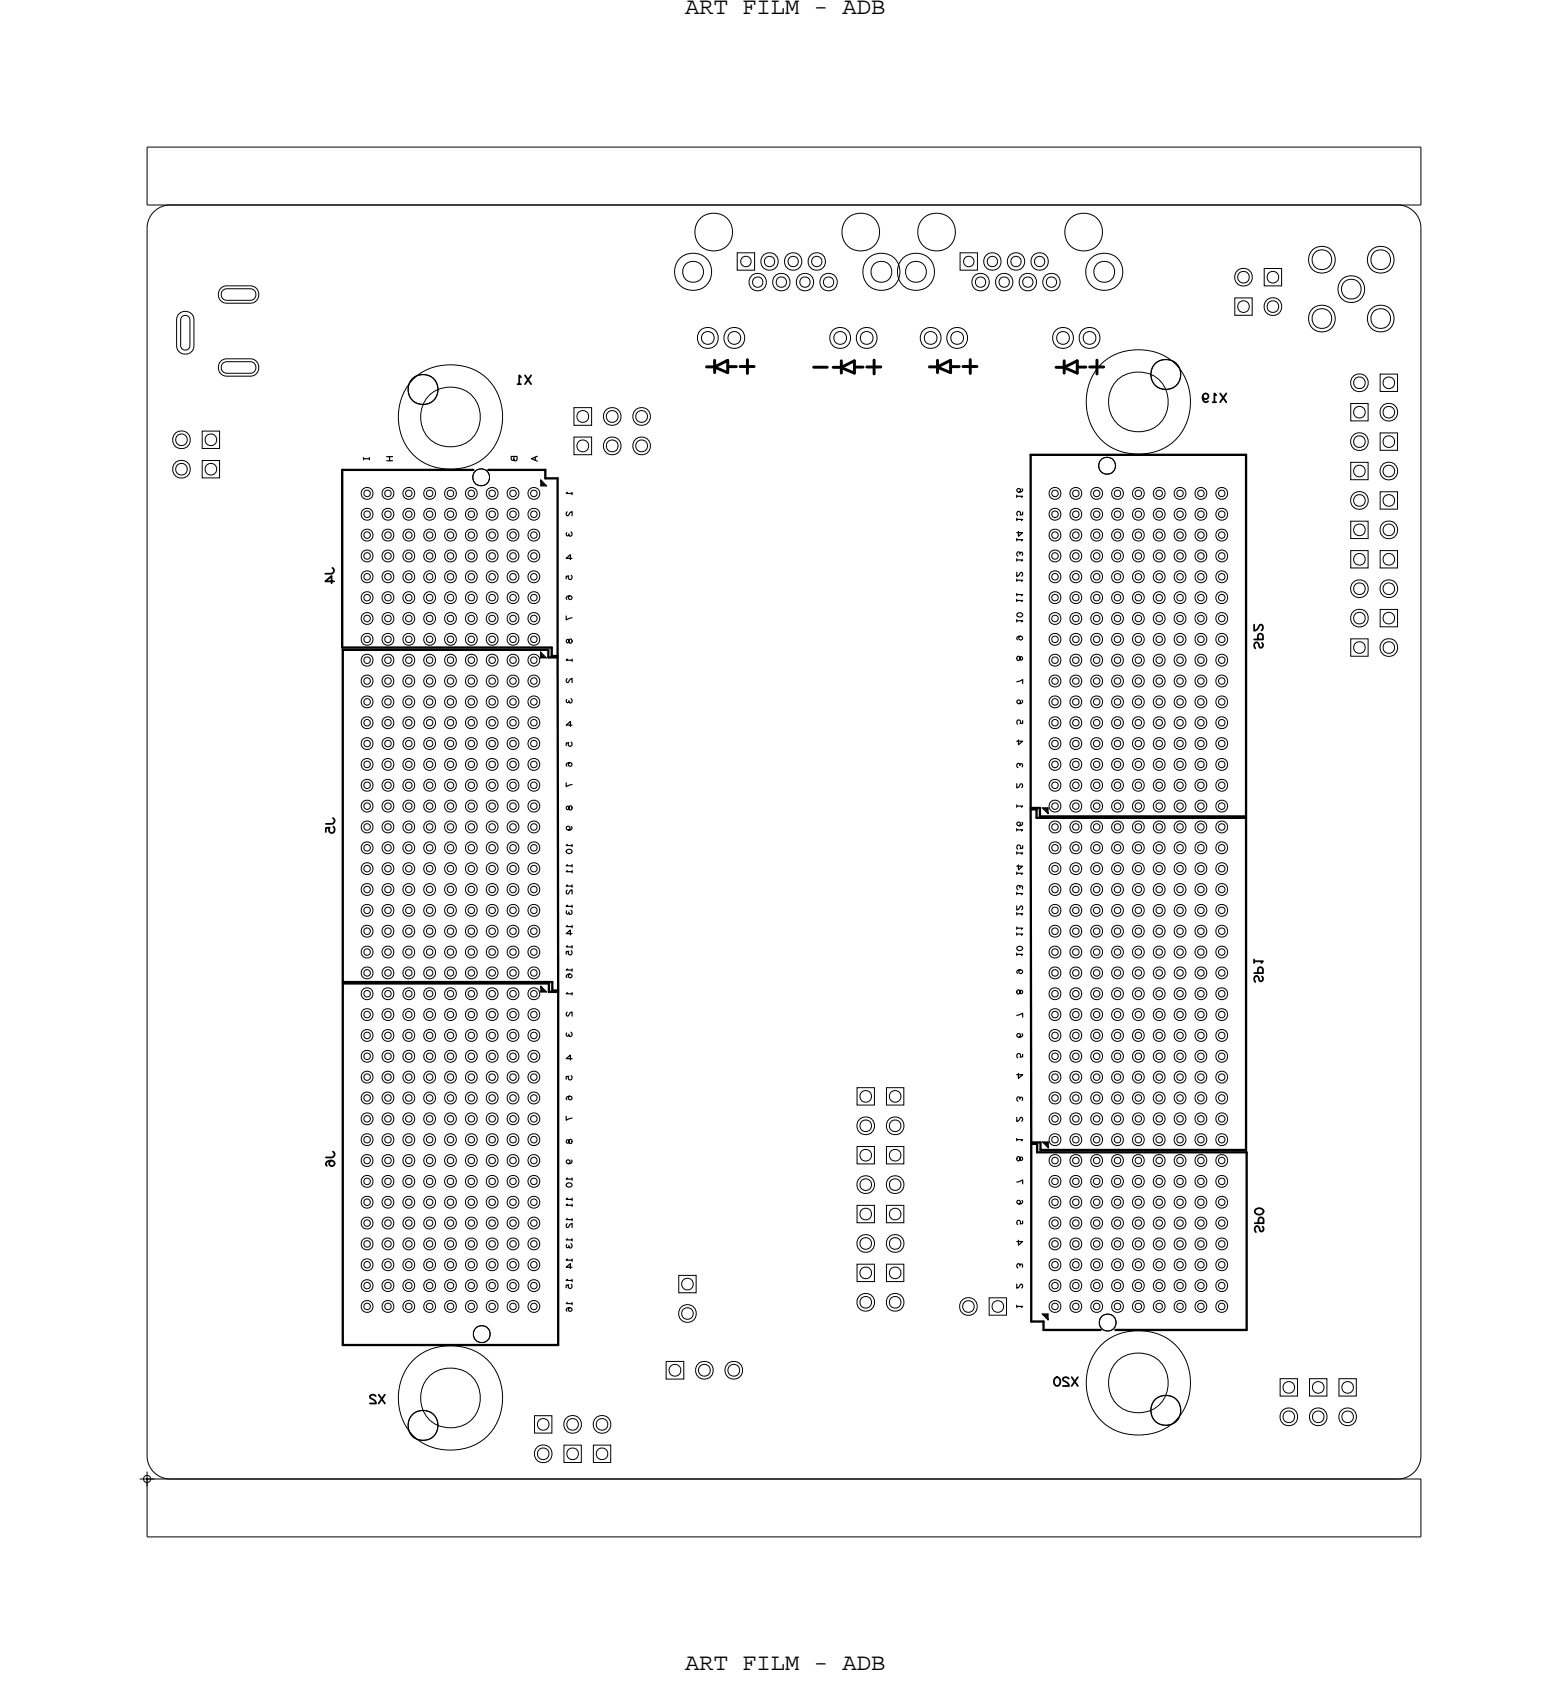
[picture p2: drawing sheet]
<svg xmlns="http://www.w3.org/2000/svg" width="135mm" height="145mm" viewBox="0 0 135 145" stroke-linecap="round" stroke-linejoin="round" font-family="sans-serif">
<defs><g id="words">
<g font-size="2.1">
<text x="59.2" y="1.2">ART FILM - ADB</text>
<text x="59.2" y="144.2">ART FILM - ADB</text>
</g>
<g font-size="1.3">
<text x="46" y="32.4" transform="rotate(-180 46 32.4)">X1</text>
<text x="106" y="34" transform="rotate(-180 106 34)">X19</text>
<text x="28.1" y="48.9" transform="rotate(90 28.1 48.9)">J4</text>
<text x="109.1" y="56.1" transform="rotate(-90 109.1 56.1)">SP2</text>
<text x="28.1" y="70.5" transform="rotate(90 28.1 70.5)">J5</text>
<text x="109.1" y="84.9" transform="rotate(-90 109.1 84.9)">SP1</text>
<text x="28.1" y="99.3" transform="rotate(90 28.1 99.3)">J6</text>
<text x="109.1" y="106.5" transform="rotate(-90 109.1 106.5)">SP0</text>
<text x="93.2" y="118.9" transform="rotate(-180 93.2 118.9)">X20</text>
<text x="33.3" y="120.4" transform="rotate(-180 33.3 120.4)">X2</text>
</g>
<g font-size=".9">
<text x="31.4" y="39.4" transform="rotate(90 31.4 39.4)">I</text>
<text x="33.4" y="39.4" transform="rotate(90 33.4 39.4)">H</text>
<text x="44.1" y="39.4" transform="rotate(90 44.1 39.4)">B</text>
<text x="45.9" y="39.4" transform="rotate(90 45.9 39.4)">A</text>
<text x="48.9" y="42.4" transform="rotate(90 48.9 42.4)">1</text>
<text x="48.9" y="44.1" transform="rotate(90 48.9 44.1)">2</text>
<text x="48.9" y="45.9" transform="rotate(90 48.9 45.9)">3</text>
<text x="48.9" y="47.9" transform="rotate(90 48.9 47.9)">4</text>
<text x="88.3" y="46.9" transform="rotate(-90 88.3 46.9)">14</text>
<text x="88.3" y="45.1" transform="rotate(-90 88.3 45.1)">15</text>
<text x="88.3" y="43.1" transform="rotate(-90 88.3 43.1)">16</text>
<text x="48.9" y="49.6" transform="rotate(90 48.9 49.6)">5</text>
<text x="48.9" y="51.4" transform="rotate(90 48.9 51.4)">6</text>
<text x="48.9" y="53.1" transform="rotate(90 48.9 53.1)">7</text>
<text x="88.3" y="53.9" transform="rotate(-90 88.3 53.9)">10</text>
<text x="88.3" y="52.1" transform="rotate(-90 88.3 52.1)">11</text>
<text x="88.3" y="50.4" transform="rotate(-90 88.3 50.4)">12</text>
<text x="88.3" y="48.6" transform="rotate(-90 88.3 48.6)">13</text>
<text x="48.9" y="55.1" transform="rotate(90 48.9 55.1)">8</text>
<text x="48.9" y="56.8" transform="rotate(90 48.9 56.8)">1</text>
<text x="48.9" y="58.5" transform="rotate(90 48.9 58.5)">2</text>
<text x="88.3" y="59.1" transform="rotate(-90 88.3 59.1)">7</text>
<text x="88.3" y="57.1" transform="rotate(-90 88.3 57.1)">8</text>
<text x="88.3" y="55.4" transform="rotate(-90 88.3 55.4)">9</text>
<text x="48.9" y="60.3" transform="rotate(90 48.9 60.3)">3</text>
<text x="48.9" y="62.3" transform="rotate(90 48.9 62.3)">4</text>
<text x="48.9" y="64" transform="rotate(90 48.9 64)">5</text>
<text x="48.9" y="65.8" transform="rotate(90 48.9 65.8)">6</text>
<text x="88.3" y="64.4" transform="rotate(-90 88.3 64.4)">4</text>
<text x="88.3" y="62.6" transform="rotate(-90 88.3 62.6)">5</text>
<text x="88.3" y="60.9" transform="rotate(-90 88.3 60.9)">6</text>
<text x="48.9" y="67.5" transform="rotate(90 48.9 67.5)">7</text>
<text x="48.9" y="69.5" transform="rotate(90 48.9 69.5)">8</text>
<text x="48.9" y="71.3" transform="rotate(90 48.9 71.3)">9</text>
<text x="88.3" y="71.9" transform="rotate(-90 88.3 71.9)">16</text>
<text x="88.3" y="69.9" transform="rotate(-90 88.3 69.9)">1</text>
<text x="88.3" y="68.1" transform="rotate(-90 88.3 68.1)">2</text>
<text x="88.3" y="66.4" transform="rotate(-90 88.3 66.4)">3</text>
<text x="48.9" y="72.8" transform="rotate(90 48.9 72.8)">10</text>
<text x="48.9" y="74.5" transform="rotate(90 48.9 74.5)">11</text>
<text x="48.9" y="76.3" transform="rotate(90 48.9 76.3)">12</text>
<text x="88.3" y="77.4" transform="rotate(-90 88.3 77.4)">13</text>
<text x="88.3" y="75.7" transform="rotate(-90 88.3 75.7)">14</text>
<text x="88.3" y="73.9" transform="rotate(-90 88.3 73.9)">15</text>
<text x="48.9" y="78" transform="rotate(90 48.9 78)">13</text>
<text x="48.9" y="79.8" transform="rotate(90 48.9 79.8)">14</text>
<text x="48.9" y="81.5" transform="rotate(90 48.9 81.5)">15</text>
<text x="48.9" y="83.5" transform="rotate(90 48.9 83.5)">16</text>
<text x="88.3" y="82.7" transform="rotate(-90 88.3 82.7)">10</text>
<text x="88.3" y="80.9" transform="rotate(-90 88.3 80.9)">11</text>
<text x="88.3" y="79.2" transform="rotate(-90 88.3 79.2)">12</text>
<text x="48.9" y="85.6" transform="rotate(90 48.9 85.6)">1</text>
<text x="48.9" y="87.3" transform="rotate(90 48.9 87.3)">2</text>
<text x="48.9" y="89.1" transform="rotate(90 48.9 89.1)">3</text>
<text x="88.3" y="89.7" transform="rotate(-90 88.3 89.7)">6</text>
<text x="88.3" y="87.9" transform="rotate(-90 88.3 87.9)">7</text>
<text x="88.3" y="85.9" transform="rotate(-90 88.3 85.9)">8</text>
<text x="88.3" y="84.2" transform="rotate(-90 88.3 84.2)">9</text>
<text x="48.9" y="91.1" transform="rotate(90 48.9 91.1)">4</text>
<text x="48.9" y="92.8" transform="rotate(90 48.9 92.8)">5</text>
<text x="48.9" y="94.6" transform="rotate(90 48.9 94.6)">6</text>
<text x="88.3" y="95.2" transform="rotate(-90 88.3 95.2)">3</text>
<text x="88.3" y="93.2" transform="rotate(-90 88.3 93.2)">4</text>
<text x="88.3" y="91.4" transform="rotate(-90 88.3 91.4)">5</text>
<text x="48.9" y="96.3" transform="rotate(90 48.9 96.3)">7</text>
<text x="48.9" y="98.3" transform="rotate(90 48.9 98.3)">8</text>
<text x="48.9" y="100.1" transform="rotate(90 48.9 100.1)">9</text>
<text x="48.9" y="101.6" transform="rotate(90 48.9 101.6)">10</text>
<text x="88.3" y="100.3" transform="rotate(-90 88.3 100.3)">8</text>
<text x="88.3" y="98.7" transform="rotate(-90 88.3 98.7)">1</text>
<text x="88.3" y="96.9" transform="rotate(-90 88.3 96.9)">2</text>
<text x="48.9" y="103.3" transform="rotate(90 48.9 103.3)">11</text>
<text x="48.9" y="105.1" transform="rotate(90 48.9 105.1)">12</text>
<text x="48.9" y="106.8" transform="rotate(90 48.9 106.8)">13</text>
<text x="88.3" y="107.6" transform="rotate(-90 88.3 107.6)">4</text>
<text x="88.3" y="105.8" transform="rotate(-90 88.3 105.8)">5</text>
<text x="88.3" y="104.1" transform="rotate(-90 88.3 104.1)">6</text>
<text x="88.3" y="102.3" transform="rotate(-90 88.3 102.3)">7</text>
<text x="48.9" y="108.6" transform="rotate(90 48.9 108.6)">14</text>
<text x="48.9" y="110.3" transform="rotate(90 48.9 110.3)">15</text>
<text x="48.9" y="112.3" transform="rotate(90 48.9 112.3)">16</text>
<text x="88.3" y="113.1" transform="rotate(-90 88.3 113.1)">1</text>
<text x="88.3" y="111.3" transform="rotate(-90 88.3 111.3)">2</text>
<text x="88.3" y="109.6" transform="rotate(-90 88.3 109.6)">3</text>
</g>
</g></defs>
<!-- layer: Board Outline -->
<g fill="none" stroke="#000" stroke-width=".09">
<path d="M12.7 12.7v5zM12.7 17.7h110zM12.7 19.7v106zM12.7 12.7h110zM14.7 17.7h106zM14.7 17.7a2 2 0 0 0-2 2M120.7 17.7a2 2 0 0 1 2 2M122.7 12.7v5zM122.7 19.7v106zM12.7 127.7v5zM12.7 127.7h110zM12.7 125.7a2 2 0 0 0 2 2"/>
<path d="M12.7 132.7h110zM14.7 127.7h106zM122.7 125.7a2 2 0 0 1-2 2M122.7 127.7v5z"/>
</g>
<!-- layer: Components -->
<g fill="none" stroke="#000" stroke-width=".25">
<path d="M61 31.7h.7zM61.7 31.7h.1M61.7 31.7l1.1 .5zM61.7 31.1v1.1zM61.7 31.7l1.1-.6zM62.8 31.1v1.1zM62.9 31.7h.7zM63.9 31.6h1.2zM64.5 31.1v1.1zM70.3 31.7h1.1zM72 31.7h.6zM72.6 31.7h.1"/>
<path d="M72.6 31.7l1.2 .5zM72.7 31.2v1zM72.7 31.7l1.1-.5zM73.8 31.2v1zM73.8 31.7h.7zM74.9 31.7h1.2zM75.5 31.1v1.2zM80.3 31.7h.6zM80.9 31.7h.1M80.9 31.7l1.2 .5zM81 31.1v1.1zM81 31.7l1.1-.6z"/>
<path d="M82.1 31.1v1.1zM82.1 31.7h.7zM83.2 31.6h1.2zM83.8 31.1v1.1zM91.2 31.7h.7zM91.9 31.7h.1M91.9 31.7l1.1 .5zM91.9 31.2v1zM91.9 31.7l1.1-.5zM93 31.2v1zM93.1 31.7h.7zM94.1 31.7h1.2z"/>
<path d="M94.7 31.1v1.2z"/>
</g>
<g fill="none" stroke="#000" stroke-width=".1">
<path d="M46.7 56.4l.3 .4zM46.7 56.3v.1zM46.7 56.8h.5zM46.7 56.3v.5zM46.7 56.3l.5 .5zM46.7 41.6l.3 .3zM46.7 41.5v.1zM46.7 42h.5zM46.7 41.5v.5zM46.7 41.5l.5 .5zM46.7 56.6l.2 .1zM46.7 56.6v.2z"/>
<path d="M46.7 56.8h.3zM46.8 41.7l.1 .2zM46.8 41.7v.2zM46.8 41.9h.3zM46.8 56.7h.1zM46.8 41.9h.1zM90 69.8l.5 .5zM90 69.8h.5zM90.1 69.8h.3zM90.1 69.8l.4 .4zM90.3 69.9l.1 .1zM90.3 69.9h.1z"/>
<path d="M90.4 69.8v.2zM90.5 70.2v.1zM90.5 69.8v.5zM46.7 85.3l.3 .3zM46.7 85.2v.1zM46.7 85.7h.5zM46.7 85.2v.5zM46.7 85.2l.5 .5zM46.8 85.4l.1 .2zM46.8 85.4v.2zM46.8 85.6h.3zM46.8 85.6h.1z"/>
<path d="M90 98.6h.5zM90 98.6l.5 .5zM90.2 98.7h.3zM90.2 98.7l.3 .3zM90.3 98.7l.2 .2zM90.3 98.7h.1zM90.5 98.7v.2zM90.5 99v.1zM90.5 98.6v.5zM90 113.5l.5 .5zM90 113.5h.5zM90.1 113.5h.3z"/>
<path d="M90.1 113.5l.4 .4zM90.3 113.6l.1 .1zM90.3 113.6h.1zM90.4 113.5v.2zM90.5 113.9v.1zM90.5 113.5v.5z"/>
</g>
<g fill="none" stroke="#000" stroke-width=".2">
<path d="M89 39.3h18.6zM89 39.3v30.5zM107.6 39.3v31.2zM29.5 40.6h11.4zM29.5 40.6v15.3zM29.5 55.9h18.1zM29.6 56.1h17.8zM29.6 56.1v28.7zM42.2 40.6h4.9zM47.1 41.3h1zM47.1 40.6v.7zM47.4 56.1v.7z"/>
<path d="M47.4 56.8h.7zM47.6 56.6h.5zM47.6 55.9v.7zM48.1 41.3v15.3zM48.2 56.8v28.7zM89 69.9h.5zM89 69.9v28.7zM89 69.8h.8zM89.5 70.6h18.1zM89.5 69.9v.7zM89.8 70.5h17.8zM89.8 69.8v.7z"/>
<path d="M107.6 70.6v28.7zM29.6 84.9v31.2zM29.6 84.9h17.8zM29.6 84.8h18.1zM47.4 85.6h.8zM47.4 84.9v.7zM47.7 85.5h.5zM47.7 84.8v.7zM48.2 85.6v30.5zM89 98.6h.8zM89 98.8h.6zM89 98.8v15.3z"/>
<path d="M89.6 99.5h18zM89.6 98.8v.7zM89.8 99.3h17.8zM89.8 98.6v.7zM107.6 99.5v15.3zM29.6 116.1h18.6zM89 114.1h1.1zM90.1 114.1v.7zM90.1 114.8h4.9zM96.3 114.8h11.3z"/>
</g>
<!-- layer: Nets -->
<g fill="none" stroke="#000" stroke-width=".09">
<path d="M15.4 27.2a.76 .76 0 0 1 .8-.3 .76 .76 0 0 1 .6 .7v2.2a.75 .75 0 0 1-.8 .8 .75 .75 0 0 1-.7-.8v-2.2zM15.7 27.4l.2-.2h.2l.2 .2 .1 .2v2.2l-.1 .3-.2 .1h-.2l-.2-.1-.1-.3v-2.2zM17.5 37.2h1.5v1.5h-1.5zM17.5 39.8h1.5v1.5h-1.5zM19.2 24.8l.4-.1h2a.75 .75 0 0 1 .8 .7 .75 .75 0 0 1-.8 .8h-2a.76 .76 0 0 1-.7-.6 .76 .76 0 0 1 .3-.8zM19.2 31.1l.4-.1h2a.75 .75 0 0 1 .8 .7 .75 .75 0 0 1-.8 .8h-2a.76 .76 0 0 1-.7-.6 .76 .76 0 0 1 .3-.8zM19.3 25l.3-.1h2l.3 .1 .2 .3v.3l-.2 .2-.3 .1h-2l-.3-.1-.2-.2v-.3zM19.3 31.3l.3-.1h2l.3 .1 .2 .3v.3l-.2 .2-.3 .1h-2l-.3-.1-.2-.2v-.3zM35.9 32.6a4.6 4.6 0 0 1 7.1 1.5 4.5 4.5 0 0 1-.6 4.9 4.5 4.5 0 0 1-4.7 1.4 4.6 4.6 0 0 1-2.5-7.1zM49.6 35.2h1.5v1.5h-1.5zM49.6 37.7h1.5v1.6h-1.5zM61.6 20h.1"/>
<path d="M63.7 21.8h1.5v1.5h-1.5zM74.3 20h.1M80.9 20h.1M82.9 21.8h1.5v1.5h-1.5zM93.6 20h.1M95.3 31.3a4.6 4.6 0 0 1 7.1 1.5 4.5 4.5 0 0 1-.6 4.9 4.5 4.5 0 0 1-4.7 1.4 4.6 4.6 0 0 1-2.5-7.1zM106.6 25.7h1.5v1.5h-1.5zM109.2 23.2h1.5v1.5h-1.5zM116.6 34.8h1.5v1.5h-1.5zM116.6 39.9h1.5v1.5h-1.5zM119.2 32.3h1.5v1.5h-1.5zM119.2 37.4h1.5v1.5h-1.5z"/>
<path d="M31.5 53.2l.2-.1 .2 .1 .1 .2-.1 .2-.2 .1-.2-.1-.1-.2zM31.5 56.8l.2-.1 .2 .1 .1 .2-.1 .2-.2 .1-.2-.1-.1-.2zM31.5 47.8l.2-.1 .2 .1 .1 .2-.1 .2-.2 .1-.2-.1-.1-.2zM31.5 49.6l.2-.1 .2 .1 .1 .2-.1 .2-.2 .1-.2-.1-.1-.2zM31.5 51.4l.2-.1 .2 .1 .1 .2-.1 .2-.2 .1-.2-.1-.1-.2zM31.5 55l.2-.1 .2 .1 .1 .2-.1 .2-.2 .1-.2-.1-.1-.2zM31.5 58.6l.2-.1 .2 .1 .1 .2-.1 .2-.2 .1-.2-.1-.1-.2zM31.5 42.4l.2-.1 .2 .1 .1 .2-.1 .2-.2 .1-.2-.1-.1-.2zM31.5 44.2l.2-.1 .2 .1 .1 .2-.1 .2-.2 .1-.2-.1-.1-.2zM31.5 46l.2-.1 .2 .1 .1 .2-.1 .2-.2 .1-.2-.1-.1-.2zM33.3 51.4l.2-.1 .2 .1 .1 .2-.1 .2-.2 .1-.2-.1-.1-.2zM33.3 55l.2-.1 .2 .1 .1 .2-.1 .2-.2 .1-.2-.1-.1-.2z"/>
<path d="M33.3 47.8l.2-.1 .2 .1 .1 .2-.1 .2-.2 .1-.2-.1-.1-.2zM33.3 58.6l.2-.1 .2 .1 .1 .2-.1 .2-.2 .1-.2-.1-.1-.2zM33.3 53.2l.2-.1 .2 .1 .1 .2-.1 .2-.2 .1-.2-.1-.1-.2zM33.3 56.8l.2-.1 .2 .1 .1 .2-.1 .2-.2 .1-.2-.1-.1-.2zM33.3 49.6l.2-.1 .2 .1 .1 .2-.1 .2-.2 .1-.2-.1-.1-.2zM33.3 42.4l.2-.1 .2 .1 .1 .2-.1 .2-.2 .1-.2-.1-.1-.2zM33.3 44.2l.2-.1 .2 .1 .1 .2-.1 .2-.2 .1-.2-.1-.1-.2zM33.3 46l.2-.1 .2 .1 .1 .2-.1 .2-.2 .1-.2-.1-.1-.2zM35.1 51.4l.2-.1 .2 .1 .1 .2-.1 .2-.2 .1-.2-.1-.1-.2zM35.1 55l.2-.1 .2 .1 .1 .2-.1 .2-.2 .1-.2-.1-.1-.2zM35.1 47.8l.2-.1 .2 .1 .1 .2-.1 .2-.2 .1-.2-.1-.1-.2zM35.1 58.6l.2-.1 .2 .1 .1 .2-.1 .2-.2 .1-.2-.1-.1-.2z"/>
<path d="M35.1 53.2l.2-.1 .2 .1 .1 .2-.1 .2-.2 .1-.2-.1-.1-.2zM35.1 56.8l.2-.1 .2 .1 .1 .2-.1 .2-.2 .1-.2-.1-.1-.2zM35.1 49.6l.2-.1 .2 .1 .1 .2-.1 .2-.2 .1-.2-.1-.1-.2zM35.1 42.4l.2-.1 .2 .1 .1 .2-.1 .2-.2 .1-.2-.1-.1-.2zM35.1 44.2l.2-.1 .2 .1 .1 .2-.1 .2-.2 .1-.2-.1-.1-.2zM35.1 46l.2-.1 .2 .1 .1 .2-.1 .2-.2 .1-.2-.1-.1-.2zM36.9 53.2l.2-.1 .2 .1 .1 .2-.1 .2-.2 .1-.2-.1-.1-.2zM36.9 56.8l.2-.1 .2 .1 .1 .2-.1 .2-.2 .1-.2-.1-.1-.2zM36.9 47.8l.2-.1 .2 .1 .1 .2-.1 .2-.2 .1-.2-.1-.1-.2zM36.9 49.6l.2-.1 .2 .1 .1 .2-.1 .2-.2 .1-.2-.1-.1-.2zM36.9 51.4l.2-.1 .2 .1 .1 .2-.1 .2-.2 .1-.2-.1-.1-.2zM36.9 55l.2-.1 .2 .1 .1 .2-.1 .2-.2 .1-.2-.1-.1-.2z"/>
<path d="M36.9 58.6l.2-.1 .2 .1 .1 .2-.1 .2-.2 .1-.2-.1-.1-.2zM36.9 42.4l.2-.1 .2 .1 .1 .2-.1 .2-.2 .1-.2-.1-.1-.2zM36.9 44.2l.2-.1 .2 .1 .1 .2-.1 .2-.2 .1-.2-.1-.1-.2zM36.9 46l.2-.1 .2 .1 .1 .2-.1 .2-.2 .1-.2-.1-.1-.2zM38.7 42.4l.2-.1 .2 .1 .1 .2-.1 .2-.2 .1-.2-.1-.1-.2zM38.7 44.2l.2-.1 .2 .1 .1 .2-.1 .2-.2 .1-.2-.1-.1-.2zM38.7 46l.2-.1 .2 .1 .1 .2-.1 .2-.2 .1-.2-.1-.1-.2zM38.7 53.2l.2-.1 .2 .1 .1 .2-.1 .2-.2 .1-.2-.1-.1-.2zM38.7 56.8l.2-.1 .2 .1 .1 .2-.1 .2-.2 .1-.2-.1-.1-.2zM38.7 55l.2-.1 .2 .1 .1 .2-.1 .2-.2 .1-.2-.1-.1-.2zM38.7 58.6l.2-.1 .2 .1 .1 .2-.1 .2-.2 .1-.2-.1-.1-.2zM38.7 47.8l.2-.1 .2 .1 .1 .2-.1 .2-.2 .1-.2-.1-.1-.2z"/>
<path d="M38.7 49.6l.2-.1 .2 .1 .1 .2-.1 .2-.2 .1-.2-.1-.1-.2zM38.7 51.4l.2-.1 .2 .1 .1 .2-.1 .2-.2 .1-.2-.1-.1-.2zM40.5 55l.2-.1 .2 .1 .1 .2-.1 .2-.2 .1-.2-.1-.1-.2zM40.5 58.6l.2-.1 .2 .1 .1 .2-.1 .2-.2 .1-.2-.1-.1-.2zM40.5 47.8l.2-.1 .2 .1 .1 .2-.1 .2-.2 .1-.2-.1-.1-.2zM40.5 49.6l.2-.1 .2 .1 .1 .2-.1 .2-.2 .1-.2-.1-.1-.2zM40.5 51.4l.2-.1 .2 .1 .1 .2-.1 .2-.2 .1-.2-.1-.1-.2zM40.5 53.2l.2-.1 .2 .1 .1 .2-.1 .2-.2 .1-.2-.1-.1-.2zM40.5 56.8l.2-.1 .2 .1 .1 .2-.1 .2-.2 .1-.2-.1-.1-.2zM40.5 42.4l.2-.1 .2 .1 .1 .2-.1 .2-.2 .1-.2-.1-.1-.2zM40.5 44.2l.2-.1 .2 .1 .1 .2-.1 .2-.2 .1-.2-.1-.1-.2zM40.5 46l.2-.1 .2 .1 .1 .2-.1 .2-.2 .1-.2-.1-.1-.2z"/>
<path d="M42.3 47.8l.2-.1 .2 .1 .1 .2-.1 .2-.2 .1-.2-.1-.1-.2zM42.3 55l.2-.1 .2 .1 .1 .2-.1 .2-.2 .1-.2-.1-.1-.2zM42.3 51.4l.2-.1 .2 .1 .1 .2-.1 .2-.2 .1-.2-.1-.1-.2zM42.3 49.6l.2-.1 .2 .1 .1 .2-.1 .2-.2 .1-.2-.1-.1-.2zM42.3 58.6l.2-.1 .2 .1 .1 .2-.1 .2-.2 .1-.2-.1-.1-.2zM42.3 53.2l.2-.1 .2 .1 .1 .2-.1 .2-.2 .1-.2-.1-.1-.2zM42.3 56.8l.2-.1 .2 .1 .1 .2-.1 .2-.2 .1-.2-.1-.1-.2zM42.3 42.4l.2-.1 .2 .1 .1 .2-.1 .2-.2 .1-.2-.1-.1-.2zM42.3 44.2l.2-.1 .2 .1 .1 .2-.1 .2-.2 .1-.2-.1-.1-.2zM42.3 46l.2-.1 .2 .1 .1 .2-.1 .2-.2 .1-.2-.1-.1-.2zM44.1 53.2l.2-.1 .2 .1 .1 .2-.1 .2-.2 .1-.2-.1-.1-.2zM44.1 56.8l.2-.1 .2 .1 .1 .2-.1 .2-.2 .1-.2-.1-.1-.2z"/>
<path d="M44.1 51.4l.2-.1 .2 .1 .1 .2-.1 .2-.2 .1-.2-.1-.1-.2zM44.1 49.6l.2-.1 .2 .1 .1 .2-.1 .2-.2 .1-.2-.1-.1-.2zM44.1 47.8l.2-.1 .2 .1 .1 .2-.1 .2-.2 .1-.2-.1-.1-.2zM44.1 55l.2-.1 .2 .1 .1 .2-.1 .2-.2 .1-.2-.1-.1-.2zM44.1 58.6l.2-.1 .2 .1 .1 .2-.1 .2-.2 .1-.2-.1-.1-.2zM44.1 42.4l.2-.1 .2 .1 .1 .2-.1 .2-.2 .1-.2-.1-.1-.2zM44.1 44.2l.2-.1 .2 .1 .1 .2-.1 .2-.2 .1-.2-.1-.1-.2zM44.1 46l.2-.1 .2 .1 .1 .2-.1 .2-.2 .1-.2-.1-.1-.2zM45.9 56.8l.2-.1 .2 .1 .1 .2-.1 .2-.2 .1-.2-.1-.1-.2zM45.9 53.2l.2-.1 .2 .1 .1 .2-.1 .2-.2 .1-.2-.1-.1-.2zM45.9 47.8l.2-.1 .2 .1 .1 .2-.1 .2-.2 .1-.2-.1-.1-.2zM45.9 49.6l.2-.1 .2 .1 .1 .2-.1 .2-.2 .1-.2-.1-.1-.2z"/>
<path d="M45.9 51.4l.2-.1 .2 .1 .1 .2-.1 .2-.2 .1-.2-.1-.1-.2zM45.9 55l.2-.1 .2 .1 .1 .2-.1 .2-.2 .1-.2-.1-.1-.2zM45.9 58.6l.2-.1 .2 .1 .1 .2-.1 .2-.2 .1-.2-.1-.1-.2zM45.9 42.4l.2-.1 .2 .1 .1 .2-.1 .2-.2 .1-.2-.1-.1-.2zM45.9 44.2l.2-.1 .2 .1 .1 .2-.1 .2-.2 .1-.2-.1-.1-.2zM45.9 46l.2-.1 .2 .1 .1 .2-.1 .2-.2 .1-.2-.1-.1-.2zM90.9 47.8l.2-.1 .2 .1 .1 .2-.1 .2-.2 .1-.2-.1-.1-.2zM90.9 46l.2-.1 .2 .1 .1 .2-.1 .2-.2 .1-.2-.1-.1-.2zM90.9 42.4l.2-.1 .2 .1 .1 .2-.1 .2-.2 .1-.2-.1-.1-.2zM90.9 53.2l.2-.1 .2 .1 .1 .2-.1 .2-.2 .1-.2-.1-.1-.2zM90.9 49.6l.2-.1 .2 .1 .1 .2-.1 .2-.2 .1-.2-.1-.1-.2zM90.9 56.8l.2-.1 .2 .1 .1 .2-.1 .2-.2 .1-.2-.1-.1-.2z"/>
<path d="M90.9 44.2l.2-.1 .2 .1 .1 .2-.1 .2-.2 .1-.2-.1-.1-.2zM90.9 55l.2-.1 .2 .1 .1 .2-.1 .2-.2 .1-.2-.1-.1-.2zM90.9 51.4l.2-.1 .2 .1 .1 .2-.1 .2-.2 .1-.2-.1-.1-.2zM90.9 58.6l.2-.1 .2 .1 .1 .2-.1 .2-.2 .1-.2-.1-.1-.2zM92.7 47.8l.2-.1 .2 .1 .1 .2-.1 .2-.2 .1-.2-.1-.1-.2zM92.7 46l.2-.1 .2 .1 .1 .2-.1 .2-.2 .1-.2-.1-.1-.2zM92.7 42.4l.2-.1 .2 .1 .1 .2-.1 .2-.2 .1-.2-.1-.1-.2zM92.7 53.2l.2-.1 .2 .1 .1 .2-.1 .2-.2 .1-.2-.1-.1-.2zM92.7 49.6l.2-.1 .2 .1 .1 .2-.1 .2-.2 .1-.2-.1-.1-.2zM92.7 56.8l.2-.1 .2 .1 .1 .2-.1 .2-.2 .1-.2-.1-.1-.2zM92.7 44.2l.2-.1 .2 .1 .1 .2-.1 .2-.2 .1-.2-.1-.1-.2zM92.7 55l.2-.1 .2 .1 .1 .2-.1 .2-.2 .1-.2-.1-.1-.2z"/>
<path d="M92.7 51.4l.2-.1 .2 .1 .1 .2-.1 .2-.2 .1-.2-.1-.1-.2zM92.7 58.6l.2-.1 .2 .1 .1 .2-.1 .2-.2 .1-.2-.1-.1-.2zM94.5 42.4l.2-.1 .2 .1 .1 .2-.1 .2-.2 .1-.2-.1-.1-.2zM94.5 44.2l.2-.1 .2 .1 .1 .2-.1 .2-.2 .1-.2-.1-.1-.2zM94.5 55l.2-.1 .2 .1 .1 .2-.1 .2-.2 .1-.2-.1-.1-.2zM94.5 51.4l.2-.1 .2 .1 .1 .2-.1 .2-.2 .1-.2-.1-.1-.2zM94.5 47.8l.2-.1 .2 .1 .1 .2-.1 .2-.2 .1-.2-.1-.1-.2zM94.5 58.6l.2-.1 .2 .1 .1 .2-.1 .2-.2 .1-.2-.1-.1-.2zM94.5 46l.2-.1 .2 .1 .1 .2-.1 .2-.2 .1-.2-.1-.1-.2zM94.5 53.2l.2-.1 .2 .1 .1 .2-.1 .2-.2 .1-.2-.1-.1-.2zM94.5 49.6l.2-.1 .2 .1 .1 .2-.1 .2-.2 .1-.2-.1-.1-.2zM94.5 56.8l.2-.1 .2 .1 .1 .2-.1 .2-.2 .1-.2-.1-.1-.2z"/>
<path d="M96.3 49.6l.2-.1 .2 .1 .1 .2-.1 .2-.2 .1-.2-.1-.1-.2zM96.3 44.2l.2-.1 .2 .1 .1 .2-.1 .2-.2 .1-.2-.1-.1-.2zM96.3 55l.2-.1 .2 .1 .1 .2-.1 .2-.2 .1-.2-.1-.1-.2zM96.3 51.4l.2-.1 .2 .1 .1 .2-.1 .2-.2 .1-.2-.1-.1-.2zM96.3 47.8l.2-.1 .2 .1 .1 .2-.1 .2-.2 .1-.2-.1-.1-.2zM96.3 58.6l.2-.1 .2 .1 .1 .2-.1 .2-.2 .1-.2-.1-.1-.2zM96.3 46l.2-.1 .2 .1 .1 .2-.1 .2-.2 .1-.2-.1-.1-.2zM96.3 42.4l.2-.1 .2 .1 .1 .2-.1 .2-.2 .1-.2-.1-.1-.2zM96.3 53.2l.2-.1 .2 .1 .1 .2-.1 .2-.2 .1-.2-.1-.1-.2zM96.3 56.8l.2-.1 .2 .1 .1 .2-.1 .2-.2 .1-.2-.1-.1-.2zM98.1 47.8l.2-.1 .2 .1 .1 .2-.1 .2-.2 .1-.2-.1-.1-.2zM98.1 46l.2-.1 .2 .1 .1 .2-.1 .2-.2 .1-.2-.1-.1-.2z"/>
<path d="M98.1 42.4l.2-.1 .2 .1 .1 .2-.1 .2-.2 .1-.2-.1-.1-.2zM98.1 53.2l.2-.1 .2 .1 .1 .2-.1 .2-.2 .1-.2-.1-.1-.2zM98.1 49.6l.2-.1 .2 .1 .1 .2-.1 .2-.2 .1-.2-.1-.1-.2zM98.1 56.8l.2-.1 .2 .1 .1 .2-.1 .2-.2 .1-.2-.1-.1-.2zM98.1 44.2l.2-.1 .2 .1 .1 .2-.1 .2-.2 .1-.2-.1-.1-.2zM98.1 55l.2-.1 .2 .1 .1 .2-.1 .2-.2 .1-.2-.1-.1-.2zM98.1 51.4l.2-.1 .2 .1 .1 .2-.1 .2-.2 .1-.2-.1-.1-.2zM98.1 58.6l.2-.1 .2 .1 .1 .2-.1 .2-.2 .1-.2-.1-.1-.2zM99.9 47.8l.2-.1 .2 .1 .1 .2-.1 .2-.2 .1-.2-.1-.1-.2zM99.9 46l.2-.1 .2 .1 .1 .2-.1 .2-.2 .1-.2-.1-.1-.2zM99.9 42.4l.2-.1 .2 .1 .1 .2-.1 .2-.2 .1-.2-.1-.1-.2zM99.9 53.2l.2-.1 .2 .1 .1 .2-.1 .2-.2 .1-.2-.1-.1-.2z"/>
<path d="M99.9 49.6l.2-.1 .2 .1 .1 .2-.1 .2-.2 .1-.2-.1-.1-.2zM99.9 56.8l.2-.1 .2 .1 .1 .2-.1 .2-.2 .1-.2-.1-.1-.2zM99.9 44.2l.2-.1 .2 .1 .1 .2-.1 .2-.2 .1-.2-.1-.1-.2zM99.9 55l.2-.1 .2 .1 .1 .2-.1 .2-.2 .1-.2-.1-.1-.2zM99.9 51.4l.2-.1 .2 .1 .1 .2-.1 .2-.2 .1-.2-.1-.1-.2zM99.9 58.6l.2-.1 .2 .1 .1 .2-.1 .2-.2 .1-.2-.1-.1-.2zM101.7 49.6l.2-.1 .2 .1 .1 .2-.1 .2-.2 .1-.2-.1-.1-.2zM101.7 44.2l.2-.1 .2 .1 .1 .2-.1 .2-.2 .1-.2-.1-.1-.2zM101.7 55l.2-.1 .2 .1 .1 .2-.1 .2-.2 .1-.2-.1-.1-.2zM101.7 51.4l.2-.1 .2 .1 .1 .2-.1 .2-.2 .1-.2-.1-.1-.2zM101.7 47.8l.2-.1 .2 .1 .1 .2-.1 .2-.2 .1-.2-.1-.1-.2zM101.7 58.6l.2-.1 .2 .1 .1 .2-.1 .2-.2 .1-.2-.1-.1-.2z"/>
<path d="M101.7 42.4l.2-.1 .2 .1 .1 .2-.1 .2-.2 .1-.2-.1-.1-.2zM101.7 53.2l.2-.1 .2 .1 .1 .2-.1 .2-.2 .1-.2-.1-.1-.2zM101.7 56.8l.2-.1 .2 .1 .1 .2-.1 .2-.2 .1-.2-.1-.1-.2zM101.7 46l.2-.1 .2 .1 .1 .2-.1 .2-.2 .1-.2-.1-.1-.2zM103.5 49.6l.2-.1 .2 .1 .1 .2-.1 .2-.2 .1-.2-.1-.1-.2zM103.5 44.2l.2-.1 .2 .1 .1 .2-.1 .2-.2 .1-.2-.1-.1-.2zM103.5 55l.2-.1 .2 .1 .1 .2-.1 .2-.2 .1-.2-.1-.1-.2zM103.5 51.4l.2-.1 .2 .1 .1 .2-.1 .2-.2 .1-.2-.1-.1-.2zM103.5 47.8l.2-.1 .2 .1 .1 .2-.1 .2-.2 .1-.2-.1-.1-.2zM103.5 58.6l.2-.1 .2 .1 .1 .2-.1 .2-.2 .1-.2-.1-.1-.2zM103.5 42.4l.2-.1 .2 .1 .1 .2-.1 .2-.2 .1-.2-.1-.1-.2zM103.5 53.2l.2-.1 .2 .1 .1 .2-.1 .2-.2 .1-.2-.1-.1-.2z"/>
<path d="M103.5 56.8l.2-.1 .2 .1 .1 .2-.1 .2-.2 .1-.2-.1-.1-.2zM103.5 46l.2-.1 .2 .1 .1 .2-.1 .2-.2 .1-.2-.1-.1-.2zM105.3 44.2l.2-.1 .2 .1 .1 .2-.1 .2-.2 .1-.2-.1-.1-.2zM105.3 47.8l.2-.1 .2 .1 .1 .2-.1 .2-.2 .1-.2-.1-.1-.2zM105.3 46l.2-.1 .2 .1 .1 .2-.1 .2-.2 .1-.2-.1-.1-.2zM105.3 42.4l.2-.1 .2 .1 .1 .2-.1 .2-.2 .1-.2-.1-.1-.2zM105.3 53.2l.2-.1 .2 .1 .1 .2-.1 .2-.2 .1-.2-.1-.1-.2zM105.3 49.6l.2-.1 .2 .1 .1 .2-.1 .2-.2 .1-.2-.1-.1-.2zM105.3 56.8l.2-.1 .2 .1 .1 .2-.1 .2-.2 .1-.2-.1-.1-.2zM105.3 55l.2-.1 .2 .1 .1 .2-.1 .2-.2 .1-.2-.1-.1-.2zM105.3 51.4l.2-.1 .2 .1 .1 .2-.1 .2-.2 .1-.2-.1-.1-.2zM105.3 58.6l.2-.1 .2 .1 .1 .2-.1 .2-.2 .1-.2-.1-.1-.2z"/>
<path d="M116.6 47.5h1.5v1.5h-1.5zM116.6 45h1.5v1.5h-1.5zM116.6 55.2h1.5v1.5h-1.5zM119.2 42.5h1.5v1.5h-1.5zM119.2 47.5h1.5v1.5h-1.5zM119.2 52.6h1.5v1.5h-1.5zM31.5 67.6l.2-.1 .2 .1 .1 .2-.1 .2-.2 .1-.2-.1-.1-.2zM31.5 64l.2-.1 .2 .1 .1 .2-.1 .2-.2 .1-.2-.1-.1-.2zM31.5 60.4l.2-.1 .2 .1 .1 .2-.1 .2-.2 .1-.2-.1-.1-.2zM31.5 62.2l.2-.1 .2 .1 .1 .2-.1 .2-.2 .1-.2-.1-.1-.2zM31.5 65.8l.2-.1 .2 .1 .1 .2-.1 .2-.2 .1-.2-.1-.1-.2zM31.5 69.4l.2-.1 .2 .1 .1 .2-.1 .2-.2 .1-.2-.1-.1-.2z"/>
<path d="M31.5 73l.2-.1 .2 .1 .1 .2-.1 .2-.2 .1-.2-.1-.1-.2zM31.5 76.6l.2-.1 .2 .1 .1 .2-.1 .2-.2 .1-.2-.1-.1-.2zM31.5 78.4l.2-.1 .2 .1 .1 .2-.1 .2-.2 .1-.2-.1-.1-.2zM31.5 71.2l.2-.1 .2 .1 .1 .2-.1 .2-.2 .1-.2-.1-.1-.2zM31.5 74.8l.2-.1 .2 .1 .1 .2-.1 .2-.2 .1-.2-.1-.1-.2zM33.3 62.2l.2-.1 .2 .1 .1 .2-.1 .2-.2 .1-.2-.1-.1-.2zM33.3 65.8l.2-.1 .2 .1 .1 .2-.1 .2-.2 .1-.2-.1-.1-.2zM33.3 73l.2-.1 .2 .1 .1 .2-.1 .2-.2 .1-.2-.1-.1-.2zM33.3 69.4l.2-.1 .2 .1 .1 .2-.1 .2-.2 .1-.2-.1-.1-.2zM33.3 60.4l.2-.1 .2 .1 .1 .2-.1 .2-.2 .1-.2-.1-.1-.2zM33.3 64l.2-.1 .2 .1 .1 .2-.1 .2-.2 .1-.2-.1-.1-.2zM33.3 67.6l.2-.1 .2 .1 .1 .2-.1 .2-.2 .1-.2-.1-.1-.2z"/>
<path d="M33.3 71.2l.2-.1 .2 .1 .1 .2-.1 .2-.2 .1-.2-.1-.1-.2zM33.3 74.8l.2-.1 .2 .1 .1 .2-.1 .2-.2 .1-.2-.1-.1-.2zM33.3 78.4l.2-.1 .2 .1 .1 .2-.1 .2-.2 .1-.2-.1-.1-.2zM33.3 76.6l.2-.1 .2 .1 .1 .2-.1 .2-.2 .1-.2-.1-.1-.2zM35.1 62.2l.2-.1 .2 .1 .1 .2-.1 .2-.2 .1-.2-.1-.1-.2zM35.1 65.8l.2-.1 .2 .1 .1 .2-.1 .2-.2 .1-.2-.1-.1-.2zM35.1 73l.2-.1 .2 .1 .1 .2-.1 .2-.2 .1-.2-.1-.1-.2zM35.1 69.4l.2-.1 .2 .1 .1 .2-.1 .2-.2 .1-.2-.1-.1-.2zM35.1 60.4l.2-.1 .2 .1 .1 .2-.1 .2-.2 .1-.2-.1-.1-.2zM35.1 64l.2-.1 .2 .1 .1 .2-.1 .2-.2 .1-.2-.1-.1-.2zM35.1 67.6l.2-.1 .2 .1 .1 .2-.1 .2-.2 .1-.2-.1-.1-.2zM35.1 71.2l.2-.1 .2 .1 .1 .2-.1 .2-.2 .1-.2-.1-.1-.2z"/>
<path d="M35.1 74.8l.2-.1 .2 .1 .1 .2-.1 .2-.2 .1-.2-.1-.1-.2zM35.1 78.4l.2-.1 .2 .1 .1 .2-.1 .2-.2 .1-.2-.1-.1-.2zM35.1 76.6l.2-.1 .2 .1 .1 .2-.1 .2-.2 .1-.2-.1-.1-.2zM36.9 60.4l.2-.1 .2 .1 .1 .2-.1 .2-.2 .1-.2-.1-.1-.2zM36.9 64l.2-.1 .2 .1 .1 .2-.1 .2-.2 .1-.2-.1-.1-.2zM36.9 67.6l.2-.1 .2 .1 .1 .2-.1 .2-.2 .1-.2-.1-.1-.2zM36.9 62.2l.2-.1 .2 .1 .1 .2-.1 .2-.2 .1-.2-.1-.1-.2zM36.9 65.8l.2-.1 .2 .1 .1 .2-.1 .2-.2 .1-.2-.1-.1-.2zM36.9 69.4l.2-.1 .2 .1 .1 .2-.1 .2-.2 .1-.2-.1-.1-.2zM36.9 73l.2-.1 .2 .1 .1 .2-.1 .2-.2 .1-.2-.1-.1-.2zM36.9 76.6l.2-.1 .2 .1 .1 .2-.1 .2-.2 .1-.2-.1-.1-.2zM36.9 78.4l.2-.1 .2 .1 .1 .2-.1 .2-.2 .1-.2-.1-.1-.2z"/>
<path d="M36.9 71.2l.2-.1 .2 .1 .1 .2-.1 .2-.2 .1-.2-.1-.1-.2zM36.9 74.8l.2-.1 .2 .1 .1 .2-.1 .2-.2 .1-.2-.1-.1-.2zM38.7 60.4l.2-.1 .2 .1 .1 .2-.1 .2-.2 .1-.2-.1-.1-.2zM38.7 64l.2-.1 .2 .1 .1 .2-.1 .2-.2 .1-.2-.1-.1-.2zM38.7 67.6l.2-.1 .2 .1 .1 .2-.1 .2-.2 .1-.2-.1-.1-.2zM38.7 74.8l.2-.1 .2 .1 .1 .2-.1 .2-.2 .1-.2-.1-.1-.2zM38.7 78.4l.2-.1 .2 .1 .1 .2-.1 .2-.2 .1-.2-.1-.1-.2zM38.7 62.2l.2-.1 .2 .1 .1 .2-.1 .2-.2 .1-.2-.1-.1-.2zM38.7 65.8l.2-.1 .2 .1 .1 .2-.1 .2-.2 .1-.2-.1-.1-.2zM38.7 69.4l.2-.1 .2 .1 .1 .2-.1 .2-.2 .1-.2-.1-.1-.2zM38.7 73l.2-.1 .2 .1 .1 .2-.1 .2-.2 .1-.2-.1-.1-.2zM38.7 76.6l.2-.1 .2 .1 .1 .2-.1 .2-.2 .1-.2-.1-.1-.2z"/>
<path d="M38.7 71.2l.2-.1 .2 .1 .1 .2-.1 .2-.2 .1-.2-.1-.1-.2zM40.5 62.2l.2-.1 .2 .1 .1 .2-.1 .2-.2 .1-.2-.1-.1-.2zM40.5 65.8l.2-.1 .2 .1 .1 .2-.1 .2-.2 .1-.2-.1-.1-.2zM40.5 73l.2-.1 .2 .1 .1 .2-.1 .2-.2 .1-.2-.1-.1-.2zM40.5 69.4l.2-.1 .2 .1 .1 .2-.1 .2-.2 .1-.2-.1-.1-.2zM40.5 60.4l.2-.1 .2 .1 .1 .2-.1 .2-.2 .1-.2-.1-.1-.2zM40.5 64l.2-.1 .2 .1 .1 .2-.1 .2-.2 .1-.2-.1-.1-.2zM40.5 67.6l.2-.1 .2 .1 .1 .2-.1 .2-.2 .1-.2-.1-.1-.2zM40.5 71.2l.2-.1 .2 .1 .1 .2-.1 .2-.2 .1-.2-.1-.1-.2zM40.5 74.8l.2-.1 .2 .1 .1 .2-.1 .2-.2 .1-.2-.1-.1-.2zM40.5 78.4l.2-.1 .2 .1 .1 .2-.1 .2-.2 .1-.2-.1-.1-.2zM40.5 76.6l.2-.1 .2 .1 .1 .2-.1 .2-.2 .1-.2-.1-.1-.2z"/>
<path d="M42.3 62.2l.2-.1 .2 .1 .1 .2-.1 .2-.2 .1-.2-.1-.1-.2zM42.3 65.8l.2-.1 .2 .1 .1 .2-.1 .2-.2 .1-.2-.1-.1-.2zM42.3 73l.2-.1 .2 .1 .1 .2-.1 .2-.2 .1-.2-.1-.1-.2zM42.3 69.4l.2-.1 .2 .1 .1 .2-.1 .2-.2 .1-.2-.1-.1-.2zM42.3 60.4l.2-.1 .2 .1 .1 .2-.1 .2-.2 .1-.2-.1-.1-.2zM42.3 64l.2-.1 .2 .1 .1 .2-.1 .2-.2 .1-.2-.1-.1-.2zM42.3 67.6l.2-.1 .2 .1 .1 .2-.1 .2-.2 .1-.2-.1-.1-.2zM42.3 71.2l.2-.1 .2 .1 .1 .2-.1 .2-.2 .1-.2-.1-.1-.2zM42.3 74.8l.2-.1 .2 .1 .1 .2-.1 .2-.2 .1-.2-.1-.1-.2zM42.3 78.4l.2-.1 .2 .1 .1 .2-.1 .2-.2 .1-.2-.1-.1-.2zM42.3 76.6l.2-.1 .2 .1 .1 .2-.1 .2-.2 .1-.2-.1-.1-.2zM44.1 78.4l.2-.1 .2 .1 .1 .2-.1 .2-.2 .1-.2-.1-.1-.2z"/>
<path d="M44.1 60.4l.2-.1 .2 .1 .1 .2-.1 .2-.2 .1-.2-.1-.1-.2zM44.1 64l.2-.1 .2 .1 .1 .2-.1 .2-.2 .1-.2-.1-.1-.2zM44.1 67.6l.2-.1 .2 .1 .1 .2-.1 .2-.2 .1-.2-.1-.1-.2zM44.1 74.8l.2-.1 .2 .1 .1 .2-.1 .2-.2 .1-.2-.1-.1-.2zM44.1 62.2l.2-.1 .2 .1 .1 .2-.1 .2-.2 .1-.2-.1-.1-.2zM44.1 65.8l.2-.1 .2 .1 .1 .2-.1 .2-.2 .1-.2-.1-.1-.2zM44.1 69.4l.2-.1 .2 .1 .1 .2-.1 .2-.2 .1-.2-.1-.1-.2zM44.1 73l.2-.1 .2 .1 .1 .2-.1 .2-.2 .1-.2-.1-.1-.2zM44.1 76.6l.2-.1 .2 .1 .1 .2-.1 .2-.2 .1-.2-.1-.1-.2zM44.1 71.2l.2-.1 .2 .1 .1 .2-.1 .2-.2 .1-.2-.1-.1-.2zM45.9 78.4l.2-.1 .2 .1 .1 .2-.1 .2-.2 .1-.2-.1-.1-.2zM45.9 60.4l.2-.1 .2 .1 .1 .2-.1 .2-.2 .1-.2-.1-.1-.2z"/>
<path d="M45.9 64l.2-.1 .2 .1 .1 .2-.1 .2-.2 .1-.2-.1-.1-.2zM45.9 67.6l.2-.1 .2 .1 .1 .2-.1 .2-.2 .1-.2-.1-.1-.2zM45.9 74.8l.2-.1 .2 .1 .1 .2-.1 .2-.2 .1-.2-.1-.1-.2zM45.9 62.2l.2-.1 .2 .1 .1 .2-.1 .2-.2 .1-.2-.1-.1-.2zM45.9 65.8l.2-.1 .2 .1 .1 .2-.1 .2-.2 .1-.2-.1-.1-.2zM45.9 69.4l.2-.1 .2 .1 .1 .2-.1 .2-.2 .1-.2-.1-.1-.2zM45.9 73l.2-.1 .2 .1 .1 .2-.1 .2-.2 .1-.2-.1-.1-.2zM45.9 76.6l.2-.1 .2 .1 .1 .2-.1 .2-.2 .1-.2-.1-.1-.2zM45.9 71.2l.2-.1 .2 .1 .1 .2-.1 .2-.2 .1-.2-.1-.1-.2zM90.9 69.4l.2-.1 .2 .1 .1 .2-.1 .2-.2 .1-.2-.1-.1-.2zM90.9 60.4l.2-.1 .2 .1 .1 .2-.1 .2-.2 .1-.2-.1-.1-.2zM90.9 67.6l.2-.1 .2 .1 .1 .2-.1 .2-.2 .1-.2-.1-.1-.2z"/>
<path d="M90.9 64l.2-.1 .2 .1 .1 .2-.1 .2-.2 .1-.2-.1-.1-.2zM90.9 74.8l.2-.1 .2 .1 .1 .2-.1 .2-.2 .1-.2-.1-.1-.2zM90.9 71.2l.2-.1 .2 .1 .1 .2-.1 .2-.2 .1-.2-.1-.1-.2zM90.9 78.4l.2-.1 .2 .1 .1 .2-.1 .2-.2 .1-.2-.1-.1-.2zM90.9 73l.2-.1 .2 .1 .1 .2-.1 .2-.2 .1-.2-.1-.1-.2zM90.9 62.2l.2-.1 .2 .1 .1 .2-.1 .2-.2 .1-.2-.1-.1-.2zM90.9 65.8l.2-.1 .2 .1 .1 .2-.1 .2-.2 .1-.2-.1-.1-.2zM90.9 76.6l.2-.1 .2 .1 .1 .2-.1 .2-.2 .1-.2-.1-.1-.2zM92.7 69.4l.2-.1 .2 .1 .1 .2-.1 .2-.2 .1-.2-.1-.1-.2zM92.7 60.4l.2-.1 .2 .1 .1 .2-.1 .2-.2 .1-.2-.1-.1-.2zM92.7 67.6l.2-.1 .2 .1 .1 .2-.1 .2-.2 .1-.2-.1-.1-.2zM92.7 64l.2-.1 .2 .1 .1 .2-.1 .2-.2 .1-.2-.1-.1-.2z"/>
<path d="M92.7 74.8l.2-.1 .2 .1 .1 .2-.1 .2-.2 .1-.2-.1-.1-.2zM92.7 71.2l.2-.1 .2 .1 .1 .2-.1 .2-.2 .1-.2-.1-.1-.2zM92.7 78.4l.2-.1 .2 .1 .1 .2-.1 .2-.2 .1-.2-.1-.1-.2zM92.7 73l.2-.1 .2 .1 .1 .2-.1 .2-.2 .1-.2-.1-.1-.2zM92.7 62.2l.2-.1 .2 .1 .1 .2-.1 .2-.2 .1-.2-.1-.1-.2zM92.7 65.8l.2-.1 .2 .1 .1 .2-.1 .2-.2 .1-.2-.1-.1-.2zM92.7 76.6l.2-.1 .2 .1 .1 .2-.1 .2-.2 .1-.2-.1-.1-.2zM94.5 78.4l.2-.1 .2 .1 .1 .2-.1 .2-.2 .1-.2-.1-.1-.2zM94.5 67.6l.2-.1 .2 .1 .1 .2-.1 .2-.2 .1-.2-.1-.1-.2zM94.5 62.2l.2-.1 .2 .1 .1 .2-.1 .2-.2 .1-.2-.1-.1-.2zM94.5 69.4l.2-.1 .2 .1 .1 .2-.1 .2-.2 .1-.2-.1-.1-.2zM94.5 65.8l.2-.1 .2 .1 .1 .2-.1 .2-.2 .1-.2-.1-.1-.2z"/>
<path d="M94.5 76.6l.2-.1 .2 .1 .1 .2-.1 .2-.2 .1-.2-.1-.1-.2zM94.5 73l.2-.1 .2 .1 .1 .2-.1 .2-.2 .1-.2-.1-.1-.2zM94.5 71.2l.2-.1 .2 .1 .1 .2-.1 .2-.2 .1-.2-.1-.1-.2zM94.5 60.4l.2-.1 .2 .1 .1 .2-.1 .2-.2 .1-.2-.1-.1-.2zM94.5 64l.2-.1 .2 .1 .1 .2-.1 .2-.2 .1-.2-.1-.1-.2zM94.5 74.8l.2-.1 .2 .1 .1 .2-.1 .2-.2 .1-.2-.1-.1-.2zM96.3 78.4l.2-.1 .2 .1 .1 .2-.1 .2-.2 .1-.2-.1-.1-.2zM96.3 67.6l.2-.1 .2 .1 .1 .2-.1 .2-.2 .1-.2-.1-.1-.2zM96.3 62.2l.2-.1 .2 .1 .1 .2-.1 .2-.2 .1-.2-.1-.1-.2zM96.3 69.4l.2-.1 .2 .1 .1 .2-.1 .2-.2 .1-.2-.1-.1-.2zM96.3 65.8l.2-.1 .2 .1 .1 .2-.1 .2-.2 .1-.2-.1-.1-.2zM96.3 76.6l.2-.1 .2 .1 .1 .2-.1 .2-.2 .1-.2-.1-.1-.2z"/>
<path d="M96.3 73l.2-.1 .2 .1 .1 .2-.1 .2-.2 .1-.2-.1-.1-.2zM96.3 71.2l.2-.1 .2 .1 .1 .2-.1 .2-.2 .1-.2-.1-.1-.2zM96.3 60.4l.2-.1 .2 .1 .1 .2-.1 .2-.2 .1-.2-.1-.1-.2zM96.3 64l.2-.1 .2 .1 .1 .2-.1 .2-.2 .1-.2-.1-.1-.2zM96.3 74.8l.2-.1 .2 .1 .1 .2-.1 .2-.2 .1-.2-.1-.1-.2zM98.1 60.4l.2-.1 .2 .1 .1 .2-.1 .2-.2 .1-.2-.1-.1-.2zM98.1 67.6l.2-.1 .2 .1 .1 .2-.1 .2-.2 .1-.2-.1-.1-.2zM98.1 64l.2-.1 .2 .1 .1 .2-.1 .2-.2 .1-.2-.1-.1-.2zM98.1 74.8l.2-.1 .2 .1 .1 .2-.1 .2-.2 .1-.2-.1-.1-.2zM98.1 71.2l.2-.1 .2 .1 .1 .2-.1 .2-.2 .1-.2-.1-.1-.2zM98.1 78.4l.2-.1 .2 .1 .1 .2-.1 .2-.2 .1-.2-.1-.1-.2zM98.1 73l.2-.1 .2 .1 .1 .2-.1 .2-.2 .1-.2-.1-.1-.2z"/>
<path d="M98.1 62.2l.2-.1 .2 .1 .1 .2-.1 .2-.2 .1-.2-.1-.1-.2zM98.1 69.4l.2-.1 .2 .1 .1 .2-.1 .2-.2 .1-.2-.1-.1-.2zM98.1 65.8l.2-.1 .2 .1 .1 .2-.1 .2-.2 .1-.2-.1-.1-.2zM98.1 76.6l.2-.1 .2 .1 .1 .2-.1 .2-.2 .1-.2-.1-.1-.2zM99.9 60.4l.2-.1 .2 .1 .1 .2-.1 .2-.2 .1-.2-.1-.1-.2zM99.9 67.6l.2-.1 .2 .1 .1 .2-.1 .2-.2 .1-.2-.1-.1-.2zM99.9 64l.2-.1 .2 .1 .1 .2-.1 .2-.2 .1-.2-.1-.1-.2zM99.9 74.8l.2-.1 .2 .1 .1 .2-.1 .2-.2 .1-.2-.1-.1-.2zM99.9 71.2l.2-.1 .2 .1 .1 .2-.1 .2-.2 .1-.2-.1-.1-.2zM99.9 78.4l.2-.1 .2 .1 .1 .2-.1 .2-.2 .1-.2-.1-.1-.2zM99.9 73l.2-.1 .2 .1 .1 .2-.1 .2-.2 .1-.2-.1-.1-.2zM99.9 62.2l.2-.1 .2 .1 .1 .2-.1 .2-.2 .1-.2-.1-.1-.2z"/>
<path d="M99.9 69.4l.2-.1 .2 .1 .1 .2-.1 .2-.2 .1-.2-.1-.1-.2zM99.9 65.8l.2-.1 .2 .1 .1 .2-.1 .2-.2 .1-.2-.1-.1-.2zM99.9 76.6l.2-.1 .2 .1 .1 .2-.1 .2-.2 .1-.2-.1-.1-.2zM101.7 78.4l.2-.1 .2 .1 .1 .2-.1 .2-.2 .1-.2-.1-.1-.2zM101.7 62.2l.2-.1 .2 .1 .1 .2-.1 .2-.2 .1-.2-.1-.1-.2zM101.7 69.4l.2-.1 .2 .1 .1 .2-.1 .2-.2 .1-.2-.1-.1-.2zM101.7 65.8l.2-.1 .2 .1 .1 .2-.1 .2-.2 .1-.2-.1-.1-.2zM101.7 76.6l.2-.1 .2 .1 .1 .2-.1 .2-.2 .1-.2-.1-.1-.2zM101.7 73l.2-.1 .2 .1 .1 .2-.1 .2-.2 .1-.2-.1-.1-.2zM101.7 71.2l.2-.1 .2 .1 .1 .2-.1 .2-.2 .1-.2-.1-.1-.2zM101.7 60.4l.2-.1 .2 .1 .1 .2-.1 .2-.2 .1-.2-.1-.1-.2zM101.7 67.6l.2-.1 .2 .1 .1 .2-.1 .2-.2 .1-.2-.1-.1-.2z"/>
<path d="M101.7 64l.2-.1 .2 .1 .1 .2-.1 .2-.2 .1-.2-.1-.1-.2zM101.7 74.8l.2-.1 .2 .1 .1 .2-.1 .2-.2 .1-.2-.1-.1-.2zM103.5 78.4l.2-.1 .2 .1 .1 .2-.1 .2-.2 .1-.2-.1-.1-.2zM103.5 62.2l.2-.1 .2 .1 .1 .2-.1 .2-.2 .1-.2-.1-.1-.2zM103.5 69.4l.2-.1 .2 .1 .1 .2-.1 .2-.2 .1-.2-.1-.1-.2zM103.5 65.8l.2-.1 .2 .1 .1 .2-.1 .2-.2 .1-.2-.1-.1-.2zM103.5 76.6l.2-.1 .2 .1 .1 .2-.1 .2-.2 .1-.2-.1-.1-.2zM103.5 73l.2-.1 .2 .1 .1 .2-.1 .2-.2 .1-.2-.1-.1-.2zM103.5 71.2l.2-.1 .2 .1 .1 .2-.1 .2-.2 .1-.2-.1-.1-.2zM103.5 60.4l.2-.1 .2 .1 .1 .2-.1 .2-.2 .1-.2-.1-.1-.2zM103.5 67.6l.2-.1 .2 .1 .1 .2-.1 .2-.2 .1-.2-.1-.1-.2zM103.5 64l.2-.1 .2 .1 .1 .2-.1 .2-.2 .1-.2-.1-.1-.2z"/>
<path d="M103.5 74.8l.2-.1 .2 .1 .1 .2-.1 .2-.2 .1-.2-.1-.1-.2zM105.3 69.4l.2-.1 .2 .1 .1 .2-.1 .2-.2 .1-.2-.1-.1-.2zM105.3 65.8l.2-.1 .2 .1 .1 .2-.1 .2-.2 .1-.2-.1-.1-.2zM105.3 60.4l.2-.1 .2 .1 .1 .2-.1 .2-.2 .1-.2-.1-.1-.2zM105.3 67.6l.2-.1 .2 .1 .1 .2-.1 .2-.2 .1-.2-.1-.1-.2zM105.3 64l.2-.1 .2 .1 .1 .2-.1 .2-.2 .1-.2-.1-.1-.2zM105.3 74.8l.2-.1 .2 .1 .1 .2-.1 .2-.2 .1-.2-.1-.1-.2zM105.3 71.2l.2-.1 .2 .1 .1 .2-.1 .2-.2 .1-.2-.1-.1-.2zM105.3 78.4l.2-.1 .2 .1 .1 .2-.1 .2-.2 .1-.2-.1-.1-.2zM105.3 62.2l.2-.1 .2 .1 .1 .2-.1 .2-.2 .1-.2-.1-.1-.2zM105.3 76.6l.2-.1 .2 .1 .1 .2-.1 .2-.2 .1-.2-.1-.1-.2zM105.3 73l.2-.1 .2 .1 .1 .2-.1 .2-.2 .1-.2-.1-.1-.2z"/>
<path d="M31.5 85.6l.2-.1 .2 .1 .1 .2-.1 .2-.2 .1-.2-.1-.1-.2zM31.5 92.8l.2-.1 .2 .1 .1 .2-.1 .2-.2 .1-.2-.1-.1-.2zM31.5 96.4l.2-.1 .2 .1 .1 .2-.1 .2-.2 .1-.2-.1-.1-.2zM31.5 89.2l.2-.1 .2 .1 .1 .2-.1 .2-.2 .1-.2-.1-.1-.2zM31.5 80.2l.2-.1 .2 .1 .1 .2-.1 .2-.2 .1-.2-.1-.1-.2zM31.5 83.8l.2-.1 .2 .1 .1 .2-.1 .2-.2 .1-.2-.1-.1-.2zM31.5 87.4l.2-.1 .2 .1 .1 .2-.1 .2-.2 .1-.2-.1-.1-.2zM31.5 91l.2-.1 .2 .1 .1 .2-.1 .2-.2 .1-.2-.1-.1-.2zM31.5 94.6l.2-.1 .2 .1 .1 .2-.1 .2-.2 .1-.2-.1-.1-.2zM31.5 98.2l.2-.1 .2 .1 .1 .2-.1 .2-.2 .1-.2-.1-.1-.2zM31.5 82l.2-.1 .2 .1 .1 .2-.1 .2-.2 .1-.2-.1-.1-.2zM33.3 94.6l.2-.1 .2 .1 .1 .2-.1 .2-.2 .1-.2-.1-.1-.2z"/>
<path d="M33.3 98.2l.2-.1 .2 .1 .1 .2-.1 .2-.2 .1-.2-.1-.1-.2zM33.3 91l.2-.1 .2 .1 .1 .2-.1 .2-.2 .1-.2-.1-.1-.2zM33.3 87.4l.2-.1 .2 .1 .1 .2-.1 .2-.2 .1-.2-.1-.1-.2zM33.3 82l.2-.1 .2 .1 .1 .2-.1 .2-.2 .1-.2-.1-.1-.2zM33.3 85.6l.2-.1 .2 .1 .1 .2-.1 .2-.2 .1-.2-.1-.1-.2zM33.3 89.2l.2-.1 .2 .1 .1 .2-.1 .2-.2 .1-.2-.1-.1-.2zM33.3 92.8l.2-.1 .2 .1 .1 .2-.1 .2-.2 .1-.2-.1-.1-.2zM33.3 96.4l.2-.1 .2 .1 .1 .2-.1 .2-.2 .1-.2-.1-.1-.2zM33.3 80.2l.2-.1 .2 .1 .1 .2-.1 .2-.2 .1-.2-.1-.1-.2zM33.3 83.8l.2-.1 .2 .1 .1 .2-.1 .2-.2 .1-.2-.1-.1-.2zM35.1 94.6l.2-.1 .2 .1 .1 .2-.1 .2-.2 .1-.2-.1-.1-.2zM35.1 98.2l.2-.1 .2 .1 .1 .2-.1 .2-.2 .1-.2-.1-.1-.2z"/>
<path d="M35.1 91l.2-.1 .2 .1 .1 .2-.1 .2-.2 .1-.2-.1-.1-.2zM35.1 87.4l.2-.1 .2 .1 .1 .2-.1 .2-.2 .1-.2-.1-.1-.2zM35.1 82l.2-.1 .2 .1 .1 .2-.1 .2-.2 .1-.2-.1-.1-.2zM35.1 85.6l.2-.1 .2 .1 .1 .2-.1 .2-.2 .1-.2-.1-.1-.2zM35.1 89.2l.2-.1 .2 .1 .1 .2-.1 .2-.2 .1-.2-.1-.1-.2zM35.1 92.8l.2-.1 .2 .1 .1 .2-.1 .2-.2 .1-.2-.1-.1-.2zM35.1 96.4l.2-.1 .2 .1 .1 .2-.1 .2-.2 .1-.2-.1-.1-.2zM35.1 80.2l.2-.1 .2 .1 .1 .2-.1 .2-.2 .1-.2-.1-.1-.2zM35.1 83.8l.2-.1 .2 .1 .1 .2-.1 .2-.2 .1-.2-.1-.1-.2zM36.9 89.2l.2-.1 .2 .1 .1 .2-.1 .2-.2 .1-.2-.1-.1-.2zM36.9 85.6l.2-.1 .2 .1 .1 .2-.1 .2-.2 .1-.2-.1-.1-.2zM36.9 92.8l.2-.1 .2 .1 .1 .2-.1 .2-.2 .1-.2-.1-.1-.2z"/>
<path d="M36.9 96.4l.2-.1 .2 .1 .1 .2-.1 .2-.2 .1-.2-.1-.1-.2zM36.9 80.2l.2-.1 .2 .1 .1 .2-.1 .2-.2 .1-.2-.1-.1-.2zM36.9 83.8l.2-.1 .2 .1 .1 .2-.1 .2-.2 .1-.2-.1-.1-.2zM36.9 87.4l.2-.1 .2 .1 .1 .2-.1 .2-.2 .1-.2-.1-.1-.2zM36.9 91l.2-.1 .2 .1 .1 .2-.1 .2-.2 .1-.2-.1-.1-.2zM36.9 94.6l.2-.1 .2 .1 .1 .2-.1 .2-.2 .1-.2-.1-.1-.2zM36.9 98.2l.2-.1 .2 .1 .1 .2-.1 .2-.2 .1-.2-.1-.1-.2zM36.9 82l.2-.1 .2 .1 .1 .2-.1 .2-.2 .1-.2-.1-.1-.2zM38.7 89.2l.2-.1 .2 .1 .1 .2-.1 .2-.2 .1-.2-.1-.1-.2zM38.7 85.6l.2-.1 .2 .1 .1 .2-.1 .2-.2 .1-.2-.1-.1-.2zM38.7 92.8l.2-.1 .2 .1 .1 .2-.1 .2-.2 .1-.2-.1-.1-.2zM38.7 96.4l.2-.1 .2 .1 .1 .2-.1 .2-.2 .1-.2-.1-.1-.2z"/>
<path d="M38.7 80.2l.2-.1 .2 .1 .1 .2-.1 .2-.2 .1-.2-.1-.1-.2zM38.7 83.8l.2-.1 .2 .1 .1 .2-.1 .2-.2 .1-.2-.1-.1-.2zM38.7 87.4l.2-.1 .2 .1 .1 .2-.1 .2-.2 .1-.2-.1-.1-.2zM38.7 91l.2-.1 .2 .1 .1 .2-.1 .2-.2 .1-.2-.1-.1-.2zM38.7 94.6l.2-.1 .2 .1 .1 .2-.1 .2-.2 .1-.2-.1-.1-.2zM38.7 98.2l.2-.1 .2 .1 .1 .2-.1 .2-.2 .1-.2-.1-.1-.2zM38.7 82l.2-.1 .2 .1 .1 .2-.1 .2-.2 .1-.2-.1-.1-.2zM40.5 94.6l.2-.1 .2 .1 .1 .2-.1 .2-.2 .1-.2-.1-.1-.2zM40.5 98.2l.2-.1 .2 .1 .1 .2-.1 .2-.2 .1-.2-.1-.1-.2zM40.5 91l.2-.1 .2 .1 .1 .2-.1 .2-.2 .1-.2-.1-.1-.2zM40.5 87.4l.2-.1 .2 .1 .1 .2-.1 .2-.2 .1-.2-.1-.1-.2zM40.5 82l.2-.1 .2 .1 .1 .2-.1 .2-.2 .1-.2-.1-.1-.2z"/>
<path d="M40.5 85.6l.2-.1 .2 .1 .1 .2-.1 .2-.2 .1-.2-.1-.1-.2zM40.5 89.2l.2-.1 .2 .1 .1 .2-.1 .2-.2 .1-.2-.1-.1-.2zM40.5 92.8l.2-.1 .2 .1 .1 .2-.1 .2-.2 .1-.2-.1-.1-.2zM40.5 96.4l.2-.1 .2 .1 .1 .2-.1 .2-.2 .1-.2-.1-.1-.2zM40.5 80.2l.2-.1 .2 .1 .1 .2-.1 .2-.2 .1-.2-.1-.1-.2zM40.5 83.8l.2-.1 .2 .1 .1 .2-.1 .2-.2 .1-.2-.1-.1-.2zM42.3 91l.2-.1 .2 .1 .1 .2-.1 .2-.2 .1-.2-.1-.1-.2zM42.3 94.6l.2-.1 .2 .1 .1 .2-.1 .2-.2 .1-.2-.1-.1-.2zM42.3 98.2l.2-.1 .2 .1 .1 .2-.1 .2-.2 .1-.2-.1-.1-.2zM42.3 87.4l.2-.1 .2 .1 .1 .2-.1 .2-.2 .1-.2-.1-.1-.2zM42.3 82l.2-.1 .2 .1 .1 .2-.1 .2-.2 .1-.2-.1-.1-.2zM42.3 85.6l.2-.1 .2 .1 .1 .2-.1 .2-.2 .1-.2-.1-.1-.2z"/>
<path d="M42.3 89.2l.2-.1 .2 .1 .1 .2-.1 .2-.2 .1-.2-.1-.1-.2zM42.3 92.8l.2-.1 .2 .1 .1 .2-.1 .2-.2 .1-.2-.1-.1-.2zM42.3 96.4l.2-.1 .2 .1 .1 .2-.1 .2-.2 .1-.2-.1-.1-.2zM42.3 80.2l.2-.1 .2 .1 .1 .2-.1 .2-.2 .1-.2-.1-.1-.2zM42.3 83.8l.2-.1 .2 .1 .1 .2-.1 .2-.2 .1-.2-.1-.1-.2zM44.1 89.2l.2-.1 .2 .1 .1 .2-.1 .2-.2 .1-.2-.1-.1-.2zM44.1 85.6l.2-.1 .2 .1 .1 .2-.1 .2-.2 .1-.2-.1-.1-.2zM44.1 96.4l.2-.1 .2 .1 .1 .2-.1 .2-.2 .1-.2-.1-.1-.2zM44.1 92.8l.2-.1 .2 .1 .1 .2-.1 .2-.2 .1-.2-.1-.1-.2zM44.1 80.2l.2-.1 .2 .1 .1 .2-.1 .2-.2 .1-.2-.1-.1-.2zM44.1 83.8l.2-.1 .2 .1 .1 .2-.1 .2-.2 .1-.2-.1-.1-.2zM44.1 87.4l.2-.1 .2 .1 .1 .2-.1 .2-.2 .1-.2-.1-.1-.2z"/>
<path d="M44.1 91l.2-.1 .2 .1 .1 .2-.1 .2-.2 .1-.2-.1-.1-.2zM44.1 94.6l.2-.1 .2 .1 .1 .2-.1 .2-.2 .1-.2-.1-.1-.2zM44.1 98.2l.2-.1 .2 .1 .1 .2-.1 .2-.2 .1-.2-.1-.1-.2zM44.1 82l.2-.1 .2 .1 .1 .2-.1 .2-.2 .1-.2-.1-.1-.2zM45.9 89.2l.2-.1 .2 .1 .1 .2-.1 .2-.2 .1-.2-.1-.1-.2zM45.9 85.6l.2-.1 .2 .1 .1 .2-.1 .2-.2 .1-.2-.1-.1-.2zM45.9 96.4l.2-.1 .2 .1 .1 .2-.1 .2-.2 .1-.2-.1-.1-.2zM45.9 92.8l.2-.1 .2 .1 .1 .2-.1 .2-.2 .1-.2-.1-.1-.2zM45.9 80.2l.2-.1 .2 .1 .1 .2-.1 .2-.2 .1-.2-.1-.1-.2zM45.9 83.8l.2-.1 .2 .1 .1 .2-.1 .2-.2 .1-.2-.1-.1-.2zM45.9 87.4l.2-.1 .2 .1 .1 .2-.1 .2-.2 .1-.2-.1-.1-.2zM45.9 91l.2-.1 .2 .1 .1 .2-.1 .2-.2 .1-.2-.1-.1-.2z"/>
<path d="M45.9 94.6l.2-.1 .2 .1 .1 .2-.1 .2-.2 .1-.2-.1-.1-.2zM45.9 98.2l.2-.1 .2 .1 .1 .2-.1 .2-.2 .1-.2-.1-.1-.2zM45.9 82l.2-.1 .2 .1 .1 .2-.1 .2-.2 .1-.2-.1-.1-.2zM74 93.9h1.5v1.5h-1.5zM74 99h1.5v1.5h-1.5zM76.5 99h1.5v1.5h-1.5zM76.5 93.9h1.5v1.5h-1.5zM90.9 80.2l.2-.1 .2 .1 .1 .2-.1 .2-.2 .1-.2-.1-.1-.2zM90.9 83.8l.2-.1 .2 .1 .1 .2-.1 .2-.2 .1-.2-.1-.1-.2zM90.9 94.6l.2-.1 .2 .1 .1 .2-.1 .2-.2 .1-.2-.1-.1-.2zM90.9 91l.2-.1 .2 .1 .1 .2-.1 .2-.2 .1-.2-.1-.1-.2zM90.9 98.2l.2-.1 .2 .1 .1 .2-.1 .2-.2 .1-.2-.1-.1-.2z"/>
<path d="M90.9 87.4l.2-.1 .2 .1 .1 .2-.1 .2-.2 .1-.2-.1-.1-.2zM90.9 82l.2-.1 .2 .1 .1 .2-.1 .2-.2 .1-.2-.1-.1-.2zM90.9 89.2l.2-.1 .2 .1 .1 .2-.1 .2-.2 .1-.2-.1-.1-.2zM90.9 85.6l.2-.1 .2 .1 .1 .2-.1 .2-.2 .1-.2-.1-.1-.2zM90.9 96.4l.2-.1 .2 .1 .1 .2-.1 .2-.2 .1-.2-.1-.1-.2zM90.9 92.8l.2-.1 .2 .1 .1 .2-.1 .2-.2 .1-.2-.1-.1-.2zM92.7 80.2l.2-.1 .2 .1 .1 .2-.1 .2-.2 .1-.2-.1-.1-.2zM92.7 83.8l.2-.1 .2 .1 .1 .2-.1 .2-.2 .1-.2-.1-.1-.2zM92.7 94.6l.2-.1 .2 .1 .1 .2-.1 .2-.2 .1-.2-.1-.1-.2zM92.7 91l.2-.1 .2 .1 .1 .2-.1 .2-.2 .1-.2-.1-.1-.2zM92.7 98.2l.2-.1 .2 .1 .1 .2-.1 .2-.2 .1-.2-.1-.1-.2zM92.7 87.4l.2-.1 .2 .1 .1 .2-.1 .2-.2 .1-.2-.1-.1-.2z"/>
<path d="M92.7 82l.2-.1 .2 .1 .1 .2-.1 .2-.2 .1-.2-.1-.1-.2zM92.7 89.2l.2-.1 .2 .1 .1 .2-.1 .2-.2 .1-.2-.1-.1-.2zM92.7 85.6l.2-.1 .2 .1 .1 .2-.1 .2-.2 .1-.2-.1-.1-.2zM92.7 96.4l.2-.1 .2 .1 .1 .2-.1 .2-.2 .1-.2-.1-.1-.2zM92.7 92.8l.2-.1 .2 .1 .1 .2-.1 .2-.2 .1-.2-.1-.1-.2zM94.5 82l.2-.1 .2 .1 .1 .2-.1 .2-.2 .1-.2-.1-.1-.2zM94.5 92.8l.2-.1 .2 .1 .1 .2-.1 .2-.2 .1-.2-.1-.1-.2zM94.5 89.2l.2-.1 .2 .1 .1 .2-.1 .2-.2 .1-.2-.1-.1-.2zM94.5 85.6l.2-.1 .2 .1 .1 .2-.1 .2-.2 .1-.2-.1-.1-.2zM94.5 96.4l.2-.1 .2 .1 .1 .2-.1 .2-.2 .1-.2-.1-.1-.2zM94.5 83.8l.2-.1 .2 .1 .1 .2-.1 .2-.2 .1-.2-.1-.1-.2zM94.5 80.2l.2-.1 .2 .1 .1 .2-.1 .2-.2 .1-.2-.1-.1-.2z"/>
<path d="M94.5 91l.2-.1 .2 .1 .1 .2-.1 .2-.2 .1-.2-.1-.1-.2zM94.5 87.4l.2-.1 .2 .1 .1 .2-.1 .2-.2 .1-.2-.1-.1-.2zM94.5 98.2l.2-.1 .2 .1 .1 .2-.1 .2-.2 .1-.2-.1-.1-.2zM94.5 94.6l.2-.1 .2 .1 .1 .2-.1 .2-.2 .1-.2-.1-.1-.2zM96.3 82l.2-.1 .2 .1 .1 .2-.1 .2-.2 .1-.2-.1-.1-.2zM96.3 92.8l.2-.1 .2 .1 .1 .2-.1 .2-.2 .1-.2-.1-.1-.2zM96.3 89.2l.2-.1 .2 .1 .1 .2-.1 .2-.2 .1-.2-.1-.1-.2zM96.3 85.6l.2-.1 .2 .1 .1 .2-.1 .2-.2 .1-.2-.1-.1-.2zM96.3 96.4l.2-.1 .2 .1 .1 .2-.1 .2-.2 .1-.2-.1-.1-.2zM96.3 83.8l.2-.1 .2 .1 .1 .2-.1 .2-.2 .1-.2-.1-.1-.2zM96.3 80.2l.2-.1 .2 .1 .1 .2-.1 .2-.2 .1-.2-.1-.1-.2zM96.3 91l.2-.1 .2 .1 .1 .2-.1 .2-.2 .1-.2-.1-.1-.2z"/>
<path d="M96.3 87.4l.2-.1 .2 .1 .1 .2-.1 .2-.2 .1-.2-.1-.1-.2zM96.3 98.2l.2-.1 .2 .1 .1 .2-.1 .2-.2 .1-.2-.1-.1-.2zM96.3 94.6l.2-.1 .2 .1 .1 .2-.1 .2-.2 .1-.2-.1-.1-.2zM98.1 83.8l.2-.1 .2 .1 .1 .2-.1 .2-.2 .1-.2-.1-.1-.2zM98.1 94.6l.2-.1 .2 .1 .1 .2-.1 .2-.2 .1-.2-.1-.1-.2zM98.1 91l.2-.1 .2 .1 .1 .2-.1 .2-.2 .1-.2-.1-.1-.2zM98.1 98.2l.2-.1 .2 .1 .1 .2-.1 .2-.2 .1-.2-.1-.1-.2zM98.1 87.4l.2-.1 .2 .1 .1 .2-.1 .2-.2 .1-.2-.1-.1-.2zM98.1 80.2l.2-.1 .2 .1 .1 .2-.1 .2-.2 .1-.2-.1-.1-.2zM98.1 82l.2-.1 .2 .1 .1 .2-.1 .2-.2 .1-.2-.1-.1-.2zM98.1 89.2l.2-.1 .2 .1 .1 .2-.1 .2-.2 .1-.2-.1-.1-.2zM98.1 85.6l.2-.1 .2 .1 .1 .2-.1 .2-.2 .1-.2-.1-.1-.2z"/>
<path d="M98.1 96.4l.2-.1 .2 .1 .1 .2-.1 .2-.2 .1-.2-.1-.1-.2zM98.1 92.8l.2-.1 .2 .1 .1 .2-.1 .2-.2 .1-.2-.1-.1-.2zM99.9 83.8l.2-.1 .2 .1 .1 .2-.1 .2-.2 .1-.2-.1-.1-.2zM99.9 94.6l.2-.1 .2 .1 .1 .2-.1 .2-.2 .1-.2-.1-.1-.2zM99.9 91l.2-.1 .2 .1 .1 .2-.1 .2-.2 .1-.2-.1-.1-.2zM99.9 98.2l.2-.1 .2 .1 .1 .2-.1 .2-.2 .1-.2-.1-.1-.2zM99.9 87.4l.2-.1 .2 .1 .1 .2-.1 .2-.2 .1-.2-.1-.1-.2zM99.9 80.2l.2-.1 .2 .1 .1 .2-.1 .2-.2 .1-.2-.1-.1-.2zM99.9 82l.2-.1 .2 .1 .1 .2-.1 .2-.2 .1-.2-.1-.1-.2zM99.9 89.2l.2-.1 .2 .1 .1 .2-.1 .2-.2 .1-.2-.1-.1-.2zM99.9 85.6l.2-.1 .2 .1 .1 .2-.1 .2-.2 .1-.2-.1-.1-.2zM99.9 96.4l.2-.1 .2 .1 .1 .2-.1 .2-.2 .1-.2-.1-.1-.2z"/>
<path d="M99.9 92.8l.2-.1 .2 .1 .1 .2-.1 .2-.2 .1-.2-.1-.1-.2zM101.7 82l.2-.1 .2 .1 .1 .2-.1 .2-.2 .1-.2-.1-.1-.2zM101.7 92.8l.2-.1 .2 .1 .1 .2-.1 .2-.2 .1-.2-.1-.1-.2zM101.7 89.2l.2-.1 .2 .1 .1 .2-.1 .2-.2 .1-.2-.1-.1-.2zM101.7 85.6l.2-.1 .2 .1 .1 .2-.1 .2-.2 .1-.2-.1-.1-.2zM101.7 96.4l.2-.1 .2 .1 .1 .2-.1 .2-.2 .1-.2-.1-.1-.2zM101.7 83.8l.2-.1 .2 .1 .1 .2-.1 .2-.2 .1-.2-.1-.1-.2zM101.7 80.2l.2-.1 .2 .1 .1 .2-.1 .2-.2 .1-.2-.1-.1-.2zM101.7 91l.2-.1 .2 .1 .1 .2-.1 .2-.2 .1-.2-.1-.1-.2zM101.7 87.4l.2-.1 .2 .1 .1 .2-.1 .2-.2 .1-.2-.1-.1-.2zM101.7 98.2l.2-.1 .2 .1 .1 .2-.1 .2-.2 .1-.2-.1-.1-.2zM101.7 94.6l.2-.1 .2 .1 .1 .2-.1 .2-.2 .1-.2-.1-.1-.2z"/>
<path d="M103.5 82l.2-.1 .2 .1 .1 .2-.1 .2-.2 .1-.2-.1-.1-.2zM103.5 92.8l.2-.1 .2 .1 .1 .2-.1 .2-.2 .1-.2-.1-.1-.2zM103.5 89.2l.2-.1 .2 .1 .1 .2-.1 .2-.2 .1-.2-.1-.1-.2zM103.5 85.6l.2-.1 .2 .1 .1 .2-.1 .2-.2 .1-.2-.1-.1-.2zM103.5 96.4l.2-.1 .2 .1 .1 .2-.1 .2-.2 .1-.2-.1-.1-.2zM103.5 83.8l.2-.1 .2 .1 .1 .2-.1 .2-.2 .1-.2-.1-.1-.2zM103.5 80.2l.2-.1 .2 .1 .1 .2-.1 .2-.2 .1-.2-.1-.1-.2zM103.5 91l.2-.1 .2 .1 .1 .2-.1 .2-.2 .1-.2-.1-.1-.2zM103.5 87.4l.2-.1 .2 .1 .1 .2-.1 .2-.2 .1-.2-.1-.1-.2zM103.5 98.2l.2-.1 .2 .1 .1 .2-.1 .2-.2 .1-.2-.1-.1-.2zM103.5 94.6l.2-.1 .2 .1 .1 .2-.1 .2-.2 .1-.2-.1-.1-.2zM105.3 87.4l.2-.1 .2 .1 .1 .2-.1 .2-.2 .1-.2-.1-.1-.2z"/>
<path d="M105.3 91l.2-.1 .2 .1 .1 .2-.1 .2-.2 .1-.2-.1-.1-.2zM105.3 94.6l.2-.1 .2 .1 .1 .2-.1 .2-.2 .1-.2-.1-.1-.2zM105.3 98.2l.2-.1 .2 .1 .1 .2-.1 .2-.2 .1-.2-.1-.1-.2zM105.3 82l.2-.1 .2 .1 .1 .2-.1 .2-.2 .1-.2-.1-.1-.2zM105.3 89.2l.2-.1 .2 .1 .1 .2-.1 .2-.2 .1-.2-.1-.1-.2zM105.3 85.6l.2-.1 .2 .1 .1 .2-.1 .2-.2 .1-.2-.1-.1-.2zM105.3 96.4l.2-.1 .2 .1 .1 .2-.1 .2-.2 .1-.2-.1-.1-.2zM105.3 92.8l.2-.1 .2 .1 .1 .2-.1 .2-.2 .1-.2-.1-.1-.2zM105.3 83.8l.2-.1 .2 .1 .1 .2-.1 .2-.2 .1-.2-.1-.1-.2zM105.3 80.2l.2-.1 .2 .1 .1 .2-.1 .2-.2 .1-.2-.1-.1-.2zM31.5 103.6l.2-.1 .2 .1 .1 .2-.1 .2-.2 .1-.2-.1-.1-.2zM31.5 100l.2-.1 .2 .1 .1 .2-.1 .2-.2 .1-.2-.1-.1-.2z"/>
<path d="M31.5 110.8l.2-.1 .2 .1 .1 .2-.1 .2-.2 .1-.2-.1-.1-.2zM31.5 107.2l.2-.1 .2 .1 .1 .2-.1 .2-.2 .1-.2-.1-.1-.2zM31.5 101.8l.2-.1 .2 .1 .1 .2-.1 .2-.2 .1-.2-.1-.1-.2zM31.5 105.4l.2-.1 .2 .1 .1 .2-.1 .2-.2 .1-.2-.1-.1-.2zM31.5 109l.2-.1 .2 .1 .1 .2-.1 .2-.2 .1-.2-.1-.1-.2zM31.5 112.6l.2-.1 .2 .1 .1 .2-.1 .2-.2 .1-.2-.1-.1-.2zM33.3 101.8l.2-.1 .2 .1 .1 .2-.1 .2-.2 .1-.2-.1-.1-.2zM33.3 112.6l.2-.1 .2 .1 .1 .2-.1 .2-.2 .1-.2-.1-.1-.2zM33.3 105.4l.2-.1 .2 .1 .1 .2-.1 .2-.2 .1-.2-.1-.1-.2zM33.3 100l.2-.1 .2 .1 .1 .2-.1 .2-.2 .1-.2-.1-.1-.2zM33.3 103.6l.2-.1 .2 .1 .1 .2-.1 .2-.2 .1-.2-.1-.1-.2zM33.3 107.2l.2-.1 .2 .1 .1 .2-.1 .2-.2 .1-.2-.1-.1-.2z"/>
<path d="M33.3 110.8l.2-.1 .2 .1 .1 .2-.1 .2-.2 .1-.2-.1-.1-.2zM33.3 109l.2-.1 .2 .1 .1 .2-.1 .2-.2 .1-.2-.1-.1-.2zM35.1 101.8l.2-.1 .2 .1 .1 .2-.1 .2-.2 .1-.2-.1-.1-.2zM35.1 112.6l.2-.1 .2 .1 .1 .2-.1 .2-.2 .1-.2-.1-.1-.2zM35.1 105.4l.2-.1 .2 .1 .1 .2-.1 .2-.2 .1-.2-.1-.1-.2zM35.1 100l.2-.1 .2 .1 .1 .2-.1 .2-.2 .1-.2-.1-.1-.2zM35.1 103.6l.2-.1 .2 .1 .1 .2-.1 .2-.2 .1-.2-.1-.1-.2zM35.1 107.2l.2-.1 .2 .1 .1 .2-.1 .2-.2 .1-.2-.1-.1-.2zM35.1 110.8l.2-.1 .2 .1 .1 .2-.1 .2-.2 .1-.2-.1-.1-.2zM35.1 109l.2-.1 .2 .1 .1 .2-.1 .2-.2 .1-.2-.1-.1-.2zM35.9 117.3a4.6 4.6 0 0 1 7.1 1.5 4.5 4.5 0 0 1-.6 4.9 4.5 4.5 0 0 1-4.7 1.4 4.6 4.6 0 0 1-2.5-7.1zM36.9 100l.2-.1 .2 .1 .1 .2-.1 .2-.2 .1-.2-.1-.1-.2z"/>
<path d="M36.9 103.6l.2-.1 .2 .1 .1 .2-.1 .2-.2 .1-.2-.1-.1-.2zM36.9 110.8l.2-.1 .2 .1 .1 .2-.1 .2-.2 .1-.2-.1-.1-.2zM36.9 107.2l.2-.1 .2 .1 .1 .2-.1 .2-.2 .1-.2-.1-.1-.2zM36.9 101.8l.2-.1 .2 .1 .1 .2-.1 .2-.2 .1-.2-.1-.1-.2zM36.9 105.4l.2-.1 .2 .1 .1 .2-.1 .2-.2 .1-.2-.1-.1-.2zM36.9 109l.2-.1 .2 .1 .1 .2-.1 .2-.2 .1-.2-.1-.1-.2zM36.9 112.6l.2-.1 .2 .1 .1 .2-.1 .2-.2 .1-.2-.1-.1-.2zM38.7 100l.2-.1 .2 .1 .1 .2-.1 .2-.2 .1-.2-.1-.1-.2zM38.7 103.6l.2-.1 .2 .1 .1 .2-.1 .2-.2 .1-.2-.1-.1-.2zM38.7 110.8l.2-.1 .2 .1 .1 .2-.1 .2-.2 .1-.2-.1-.1-.2zM38.7 107.2l.2-.1 .2 .1 .1 .2-.1 .2-.2 .1-.2-.1-.1-.2zM38.7 101.8l.2-.1 .2 .1 .1 .2-.1 .2-.2 .1-.2-.1-.1-.2z"/>
<path d="M38.7 105.4l.2-.1 .2 .1 .1 .2-.1 .2-.2 .1-.2-.1-.1-.2zM38.7 109l.2-.1 .2 .1 .1 .2-.1 .2-.2 .1-.2-.1-.1-.2zM38.7 112.6l.2-.1 .2 .1 .1 .2-.1 .2-.2 .1-.2-.1-.1-.2zM40.5 109l.2-.1 .2 .1 .1 .2-.1 .2-.2 .1-.2-.1-.1-.2zM40.5 101.8l.2-.1 .2 .1 .1 .2-.1 .2-.2 .1-.2-.1-.1-.2zM40.5 105.4l.2-.1 .2 .1 .1 .2-.1 .2-.2 .1-.2-.1-.1-.2zM40.5 100l.2-.1 .2 .1 .1 .2-.1 .2-.2 .1-.2-.1-.1-.2zM40.5 103.6l.2-.1 .2 .1 .1 .2-.1 .2-.2 .1-.2-.1-.1-.2zM40.5 107.2l.2-.1 .2 .1 .1 .2-.1 .2-.2 .1-.2-.1-.1-.2zM40.5 110.8l.2-.1 .2 .1 .1 .2-.1 .2-.2 .1-.2-.1-.1-.2zM40.5 112.6l.2-.1 .2 .1 .1 .2-.1 .2-.2 .1-.2-.1-.1-.2zM42.3 109l.2-.1 .2 .1 .1 .2-.1 .2-.2 .1-.2-.1-.1-.2z"/>
<path d="M42.3 105.4l.2-.1 .2 .1 .1 .2-.1 .2-.2 .1-.2-.1-.1-.2zM42.3 101.8l.2-.1 .2 .1 .1 .2-.1 .2-.2 .1-.2-.1-.1-.2zM42.3 112.6l.2-.1 .2 .1 .1 .2-.1 .2-.2 .1-.2-.1-.1-.2zM42.3 100l.2-.1 .2 .1 .1 .2-.1 .2-.2 .1-.2-.1-.1-.2zM42.3 103.6l.2-.1 .2 .1 .1 .2-.1 .2-.2 .1-.2-.1-.1-.2zM42.3 107.2l.2-.1 .2 .1 .1 .2-.1 .2-.2 .1-.2-.1-.1-.2zM42.3 110.8l.2-.1 .2 .1 .1 .2-.1 .2-.2 .1-.2-.1-.1-.2zM44.1 100l.2-.1 .2 .1 .1 .2-.1 .2-.2 .1-.2-.1-.1-.2zM44.1 103.6l.2-.1 .2 .1 .1 .2-.1 .2-.2 .1-.2-.1-.1-.2zM44.1 110.8l.2-.1 .2 .1 .1 .2-.1 .2-.2 .1-.2-.1-.1-.2zM44.1 107.2l.2-.1 .2 .1 .1 .2-.1 .2-.2 .1-.2-.1-.1-.2zM44.1 101.8l.2-.1 .2 .1 .1 .2-.1 .2-.2 .1-.2-.1-.1-.2z"/>
<path d="M44.1 105.4l.2-.1 .2 .1 .1 .2-.1 .2-.2 .1-.2-.1-.1-.2zM44.1 109l.2-.1 .2 .1 .1 .2-.1 .2-.2 .1-.2-.1-.1-.2zM44.1 112.6l.2-.1 .2 .1 .1 .2-.1 .2-.2 .1-.2-.1-.1-.2zM45.9 100l.2-.1 .2 .1 .1 .2-.1 .2-.2 .1-.2-.1-.1-.2zM45.9 103.6l.2-.1 .2 .1 .1 .2-.1 .2-.2 .1-.2-.1-.1-.2zM45.9 110.8l.2-.1 .2 .1 .1 .2-.1 .2-.2 .1-.2-.1-.1-.2zM45.9 107.2l.2-.1 .2 .1 .1 .2-.1 .2-.2 .1-.2-.1-.1-.2zM45.9 101.8l.2-.1 .2 .1 .1 .2-.1 .2-.2 .1-.2-.1-.1-.2zM45.9 105.4l.2-.1 .2 .1 .1 .2-.1 .2-.2 .1-.2-.1-.1-.2zM45.9 109l.2-.1 .2 .1 .1 .2-.1 .2-.2 .1-.2-.1-.1-.2zM45.9 112.6l.2-.1 .2 .1 .1 .2-.1 .2-.2 .1-.2-.1-.1-.2zM57.5 117.5h1.5v1.6h-1.5z"/>
<path d="M58.6 110.1h1.5v1.5h-1.5zM74 104.1h1.5v1.5h-1.5zM74 109.2h1.5v1.5h-1.5zM76.5 104.1h1.5v1.5h-1.5zM76.5 109.2h1.5v1.5h-1.5zM85.4 112.1h1.5v1.5h-1.5zM90.9 105.4l.2-.1 .2 .1 .1 .2-.1 .2-.2 .1-.2-.1-.1-.2zM90.9 103.6l.2-.1 .2 .1 .1 .2-.1 .2-.2 .1-.2-.1-.1-.2zM90.9 100l.2-.1 .2 .1 .1 .2-.1 .2-.2 .1-.2-.1-.1-.2zM90.9 107.2l.2-.1 .2 .1 .1 .2-.1 .2-.2 .1-.2-.1-.1-.2zM90.9 101.8l.2-.1 .2 .1 .1 .2-.1 .2-.2 .1-.2-.1-.1-.2zM90.9 112.6l.2-.1 .2 .1 .1 .2-.1 .2-.2 .1-.2-.1-.1-.2z"/>
<path d="M90.9 110.8l.2-.1 .2 .1 .1 .2-.1 .2-.2 .1-.2-.1-.1-.2zM90.9 109l.2-.1 .2 .1 .1 .2-.1 .2-.2 .1-.2-.1-.1-.2zM92.7 101.8l.2-.1 .2 .1 .1 .2-.1 .2-.2 .1-.2-.1-.1-.2zM92.7 103.6l.2-.1 .2 .1 .1 .2-.1 .2-.2 .1-.2-.1-.1-.2zM92.7 105.4l.2-.1 .2 .1 .1 .2-.1 .2-.2 .1-.2-.1-.1-.2zM92.7 107.2l.2-.1 .2 .1 .1 .2-.1 .2-.2 .1-.2-.1-.1-.2zM92.7 100l.2-.1 .2 .1 .1 .2-.1 .2-.2 .1-.2-.1-.1-.2zM92.7 112.6l.2-.1 .2 .1 .1 .2-.1 .2-.2 .1-.2-.1-.1-.2zM92.7 110.8l.2-.1 .2 .1 .1 .2-.1 .2-.2 .1-.2-.1-.1-.2zM92.7 109l.2-.1 .2 .1 .1 .2-.1 .2-.2 .1-.2-.1-.1-.2zM94.5 107.2l.2-.1 .2 .1 .1 .2-.1 .2-.2 .1-.2-.1-.1-.2zM94.5 100l.2-.1 .2 .1 .1 .2-.1 .2-.2 .1-.2-.1-.1-.2z"/>
<path d="M94.5 103.6l.2-.1 .2 .1 .1 .2-.1 .2-.2 .1-.2-.1-.1-.2zM94.5 105.4l.2-.1 .2 .1 .1 .2-.1 .2-.2 .1-.2-.1-.1-.2zM94.5 101.8l.2-.1 .2 .1 .1 .2-.1 .2-.2 .1-.2-.1-.1-.2zM94.5 112.6l.2-.1 .2 .1 .1 .2-.1 .2-.2 .1-.2-.1-.1-.2zM94.5 110.8l.2-.1 .2 .1 .1 .2-.1 .2-.2 .1-.2-.1-.1-.2zM94.5 109l.2-.1 .2 .1 .1 .2-.1 .2-.2 .1-.2-.1-.1-.2zM95.3 116a4.6 4.6 0 0 1 7.1 1.5 4.5 4.5 0 0 1-.6 4.9 4.5 4.5 0 0 1-4.7 1.4 4.6 4.6 0 0 1-2.5-7.1zM96.3 105.4l.2-.1 .2 .1 .1 .2-.1 .2-.2 .1-.2-.1-.1-.2zM96.3 103.6l.2-.1 .2 .1 .1 .2-.1 .2-.2 .1-.2-.1-.1-.2zM96.3 101.8l.2-.1 .2 .1 .1 .2-.1 .2-.2 .1-.2-.1-.1-.2zM96.3 107.2l.2-.1 .2 .1 .1 .2-.1 .2-.2 .1-.2-.1-.1-.2zM96.3 100l.2-.1 .2 .1 .1 .2-.1 .2-.2 .1-.2-.1-.1-.2z"/>
<path d="M96.3 112.6l.2-.1 .2 .1 .1 .2-.1 .2-.2 .1-.2-.1-.1-.2zM96.3 110.8l.2-.1 .2 .1 .1 .2-.1 .2-.2 .1-.2-.1-.1-.2zM96.3 109l.2-.1 .2 .1 .1 .2-.1 .2-.2 .1-.2-.1-.1-.2zM98.1 112.6l.2-.1 .2 .1 .1 .2-.1 .2-.2 .1-.2-.1-.1-.2zM98.1 110.8l.2-.1 .2 .1 .1 .2-.1 .2-.2 .1-.2-.1-.1-.2zM98.1 109l.2-.1 .2 .1 .1 .2-.1 .2-.2 .1-.2-.1-.1-.2zM98.1 101.8l.2-.1 .2 .1 .1 .2-.1 .2-.2 .1-.2-.1-.1-.2zM98.1 100l.2-.1 .2 .1 .1 .2-.1 .2-.2 .1-.2-.1-.1-.2zM98.1 105.4l.2-.1 .2 .1 .1 .2-.1 .2-.2 .1-.2-.1-.1-.2zM98.1 103.6l.2-.1 .2 .1 .1 .2-.1 .2-.2 .1-.2-.1-.1-.2zM98.1 107.2l.2-.1 .2 .1 .1 .2-.1 .2-.2 .1-.2-.1-.1-.2zM99.9 101.8l.2-.1 .2 .1 .1 .2-.1 .2-.2 .1-.2-.1-.1-.2z"/>
<path d="M99.9 105.4l.2-.1 .2 .1 .1 .2-.1 .2-.2 .1-.2-.1-.1-.2zM99.9 103.6l.2-.1 .2 .1 .1 .2-.1 .2-.2 .1-.2-.1-.1-.2zM99.9 100l.2-.1 .2 .1 .1 .2-.1 .2-.2 .1-.2-.1-.1-.2zM99.9 107.2l.2-.1 .2 .1 .1 .2-.1 .2-.2 .1-.2-.1-.1-.2zM99.9 112.6l.2-.1 .2 .1 .1 .2-.1 .2-.2 .1-.2-.1-.1-.2zM99.9 110.8l.2-.1 .2 .1 .1 .2-.1 .2-.2 .1-.2-.1-.1-.2zM99.9 109l.2-.1 .2 .1 .1 .2-.1 .2-.2 .1-.2-.1-.1-.2zM101.7 103.6l.2-.1 .2 .1 .1 .2-.1 .2-.2 .1-.2-.1-.1-.2zM101.7 100l.2-.1 .2 .1 .1 .2-.1 .2-.2 .1-.2-.1-.1-.2zM101.7 107.2l.2-.1 .2 .1 .1 .2-.1 .2-.2 .1-.2-.1-.1-.2zM101.7 101.8l.2-.1 .2 .1 .1 .2-.1 .2-.2 .1-.2-.1-.1-.2zM101.7 105.4l.2-.1 .2 .1 .1 .2-.1 .2-.2 .1-.2-.1-.1-.2z"/>
<path d="M101.7 112.6l.2-.1 .2 .1 .1 .2-.1 .2-.2 .1-.2-.1-.1-.2zM101.7 110.8l.2-.1 .2 .1 .1 .2-.1 .2-.2 .1-.2-.1-.1-.2zM101.7 109l.2-.1 .2 .1 .1 .2-.1 .2-.2 .1-.2-.1-.1-.2zM103.5 103.6l.2-.1 .2 .1 .1 .2-.1 .2-.2 .1-.2-.1-.1-.2zM103.5 100l.2-.1 .2 .1 .1 .2-.1 .2-.2 .1-.2-.1-.1-.2zM103.5 107.2l.2-.1 .2 .1 .1 .2-.1 .2-.2 .1-.2-.1-.1-.2zM103.5 101.8l.2-.1 .2 .1 .1 .2-.1 .2-.2 .1-.2-.1-.1-.2zM103.5 105.4l.2-.1 .2 .1 .1 .2-.1 .2-.2 .1-.2-.1-.1-.2zM103.5 112.6l.2-.1 .2 .1 .1 .2-.1 .2-.2 .1-.2-.1-.1-.2zM103.5 110.8l.2-.1 .2 .1 .1 .2-.1 .2-.2 .1-.2-.1-.1-.2zM103.5 109l.2-.1 .2 .1 .1 .2-.1 .2-.2 .1-.2-.1-.1-.2zM105.3 101.8l.2-.1 .2 .1 .1 .2-.1 .2-.2 .1-.2-.1-.1-.2z"/>
<path d="M105.3 105.4l.2-.1 .2 .1 .1 .2-.1 .2-.2 .1-.2-.1-.1-.2zM105.3 103.6l.2-.1 .2 .1 .1 .2-.1 .2-.2 .1-.2-.1-.1-.2zM105.3 100l.2-.1 .2 .1 .1 .2-.1 .2-.2 .1-.2-.1-.1-.2zM105.3 107.2l.2-.1 .2 .1 .1 .2-.1 .2-.2 .1-.2-.1-.1-.2zM105.3 112.6l.2-.1 .2 .1 .1 .2-.1 .2-.2 .1-.2-.1-.1-.2zM105.3 110.8l.2-.1 .2 .1 .1 .2-.1 .2-.2 .1-.2-.1-.1-.2zM105.3 109l.2-.1 .2 .1 .1 .2-.1 .2-.2 .1-.2-.1-.1-.2zM110.5 119h1.5v1.5h-1.5zM113.1 119h1.5v1.5h-1.5zM115.6 119h1.5v1.5h-1.5zM46.2 122.2h1.5v1.5h-1.5zM48.7 124.8h1.5v1.5h-1.5z"/>
<path d="M51.2 124.8h1.5v1.5h-1.5z"/>
<circle cx="15.7" cy="38" r=".5"/>
<circle cx="15.7" cy="38" r=".77"/>
<circle cx="18.2" cy="38" r=".5"/>
<circle cx="36.5" cy="33.6" r="1.31"/>
<circle cx="36.5" cy="33.6" r="1.29"/>
<circle cx="38.9" cy="36" r="2.6"/>
<circle cx="50.3" cy="36" r=".51"/>
<circle cx="50.3" cy="38.5" r=".51"/>
<circle cx="52.9" cy="36" r=".51"/>
<circle cx="52.9" cy="38.5" r=".51"/>
<circle cx="52.9" cy="36" r=".77"/>
<circle cx="52.9" cy="38.5" r=".77"/>
<circle cx="55.4" cy="36" r=".51"/>
<circle cx="55.4" cy="38.5" r=".51"/>
<circle cx="55.4" cy="36" r=".77"/>
<circle cx="55.4" cy="38.5" r=".77"/>
<circle cx="59.8" cy="23.5" r=".91"/>
<circle cx="59.9" cy="23.5" r="1.61"/>
<circle cx="61.1" cy="29.2" r=".91"/>
<circle cx="61.1" cy="29.2" r=".55"/>
<circle cx="61.6" cy="20" r="1.64"/>
<circle cx="63.4" cy="29.2" r=".91"/>
<circle cx="63.4" cy="29.2" r=".55"/>
<circle cx="64.4" cy="22.6" r=".45"/>
<circle cx="65.4" cy="24.4" r=".45"/>
<circle cx="65.4" cy="24.4" r=".76"/>
<circle cx="66.4" cy="22.6" r=".45"/>
<circle cx="66.5" cy="22.6" r=".76"/>
<circle cx="67.5" cy="24.4" r=".45"/>
<circle cx="67.5" cy="24.4" r=".76"/>
<circle cx="68.5" cy="22.6" r=".45"/>
<circle cx="68.5" cy="22.6" r=".76"/>
<circle cx="69.5" cy="24.4" r=".45"/>
<circle cx="69.5" cy="24.4" r=".76"/>
<circle cx="70.5" cy="22.6" r=".45"/>
<circle cx="70.5" cy="22.6" r=".76"/>
<circle cx="71.5" cy="24.4" r=".45"/>
<circle cx="71.6" cy="24.4" r=".76"/>
<circle cx="72.5" cy="29.2" r=".91"/>
<circle cx="72.5" cy="29.2" r=".55"/>
<circle cx="74.3" cy="20" r="1.64"/>
<circle cx="74.8" cy="29.2" r=".91"/>
<circle cx="74.8" cy="29.2" r=".55"/>
<circle cx="76.1" cy="23.5" r=".91"/>
<circle cx="76.1" cy="23.5" r="1.61"/>
<circle cx="79.1" cy="23.5" r=".91"/>
<circle cx="79.1" cy="23.5" r="1.61"/>
<circle cx="80.4" cy="29.2" r=".91"/>
<circle cx="80.4" cy="29.2" r=".55"/>
<circle cx="80.9" cy="20" r="1.64"/>
<circle cx="82.6" cy="29.2" r=".91"/>
<circle cx="82.7" cy="29.2" r=".55"/>
<circle cx="83.7" cy="22.6" r=".45"/>
<circle cx="84.7" cy="24.4" r=".45"/>
<circle cx="84.7" cy="24.4" r=".76"/>
<circle cx="85.7" cy="22.6" r=".45"/>
<circle cx="85.7" cy="22.6" r=".76"/>
<circle cx="86.7" cy="24.4" r=".45"/>
<circle cx="86.7" cy="24.4" r=".76"/>
<circle cx="87.7" cy="22.6" r=".45"/>
<circle cx="87.7" cy="22.6" r=".76"/>
<circle cx="88.8" cy="24.4" r=".45"/>
<circle cx="88.8" cy="24.4" r=".76"/>
<circle cx="89.8" cy="22.6" r=".45"/>
<circle cx="89.8" cy="22.6" r=".76"/>
<circle cx="90.8" cy="24.4" r=".45"/>
<circle cx="90.8" cy="24.4" r=".76"/>
<circle cx="91.8" cy="29.2" r=".91"/>
<circle cx="91.8" cy="29.2" r=".55"/>
<circle cx="93.6" cy="20" r="1.64"/>
<circle cx="94.1" cy="29.2" r=".91"/>
<circle cx="94.1" cy="29.2" r=".55"/>
<circle cx="95.3" cy="23.5" r=".91"/>
<circle cx="95.4" cy="23.5" r="1.61"/>
<circle cx="98.3" cy="34.7" r="2.6"/>
<circle cx="100.7" cy="32.3" r="1.31"/>
<circle cx="100.7" cy="32.3" r="1.29"/>
<circle cx="107.4" cy="23.9" r=".5"/>
<circle cx="107.4" cy="26.5" r=".5"/>
<circle cx="107.4" cy="23.9" r=".77"/>
<circle cx="109.9" cy="26.5" r=".5"/>
<circle cx="109.9" cy="23.9" r=".5"/>
<circle cx="109.9" cy="26.5" r=".77"/>
<circle cx="114.1" cy="22.4" r="1.16"/>
<circle cx="114.1" cy="27.5" r="1.16"/>
<circle cx="114.1" cy="22.4" r=".86"/>
<circle cx="114.1" cy="27.5" r=".86"/>
<circle cx="116.7" cy="25" r="1.16"/>
<circle cx="116.7" cy="25" r=".86"/>
<circle cx="117.4" cy="35.6" r=".5"/>
<circle cx="117.4" cy="33.1" r=".5"/>
<circle cx="117.4" cy="38.1" r=".5"/>
<circle cx="117.4" cy="33.1" r=".77"/>
<circle cx="117.4" cy="38.1" r=".77"/>
<circle cx="119.2" cy="22.4" r="1.16"/>
<circle cx="119.2" cy="27.5" r="1.16"/>
<circle cx="119.2" cy="22.4" r=".86"/>
<circle cx="119.2" cy="27.5" r=".86"/>
<circle cx="119.9" cy="33.1" r=".5"/>
<circle cx="119.9" cy="35.6" r=".5"/>
<circle cx="119.9" cy="38.1" r=".5"/>
<circle cx="119.9" cy="35.6" r=".77"/>
<circle cx="15.7" cy="40.5" r=".5"/>
<circle cx="15.7" cy="40.5" r=".77"/>
<circle cx="18.2" cy="40.5" r=".5"/>
<circle cx="31.7" cy="42.6" r=".51"/>
<circle cx="31.7" cy="46.2" r=".51"/>
<circle cx="31.7" cy="53.4" r=".51"/>
<circle cx="31.7" cy="44.4" r=".51"/>
<circle cx="31.7" cy="57" r=".51"/>
<circle cx="31.7" cy="51.6" r=".51"/>
<circle cx="31.7" cy="48" r=".51"/>
<circle cx="31.7" cy="49.8" r=".51"/>
<circle cx="31.7" cy="55.2" r=".51"/>
<circle cx="31.7" cy="58.8" r=".51"/>
<circle cx="33.5" cy="53.4" r=".51"/>
<circle cx="33.5" cy="55.2" r=".51"/>
<circle cx="33.5" cy="44.4" r=".51"/>
<circle cx="33.5" cy="46.2" r=".51"/>
<circle cx="33.5" cy="42.6" r=".51"/>
<circle cx="33.5" cy="48" r=".51"/>
<circle cx="33.5" cy="51.6" r=".51"/>
<circle cx="33.5" cy="58.8" r=".51"/>
<circle cx="33.5" cy="49.8" r=".51"/>
<circle cx="33.5" cy="57" r=".51"/>
<circle cx="35.3" cy="46.2" r=".51"/>
<circle cx="35.3" cy="48" r=".51"/>
<circle cx="35.3" cy="53.4" r=".51"/>
<circle cx="35.3" cy="55.2" r=".51"/>
<circle cx="35.3" cy="49.8" r=".51"/>
<circle cx="35.3" cy="51.6" r=".51"/>
<circle cx="35.3" cy="58.8" r=".51"/>
<circle cx="35.3" cy="42.6" r=".51"/>
<circle cx="35.3" cy="57" r=".51"/>
<circle cx="35.3" cy="44.4" r=".51"/>
<circle cx="37.1" cy="53.4" r=".51"/>
<circle cx="37.1" cy="46.2" r=".51"/>
<circle cx="37.1" cy="57" r=".51"/>
<circle cx="37.1" cy="55.2" r=".51"/>
<circle cx="37.1" cy="44.4" r=".51"/>
<circle cx="37.1" cy="48" r=".51"/>
<circle cx="37.1" cy="49.8" r=".51"/>
<circle cx="37.1" cy="51.6" r=".51"/>
<circle cx="37.1" cy="58.8" r=".51"/>
<circle cx="37.1" cy="42.6" r=".51"/>
<circle cx="38.9" cy="55.2" r=".51"/>
<circle cx="38.9" cy="53.4" r=".51"/>
<circle cx="38.9" cy="48" r=".51"/>
<circle cx="38.9" cy="42.6" r=".51"/>
<circle cx="38.9" cy="44.4" r=".51"/>
<circle cx="38.9" cy="46.2" r=".51"/>
<circle cx="38.9" cy="57" r=".51"/>
<circle cx="38.9" cy="58.8" r=".51"/>
<circle cx="38.9" cy="49.8" r=".51"/>
<circle cx="38.9" cy="51.6" r=".51"/>
<circle cx="40.7" cy="48" r=".51"/>
<circle cx="40.7" cy="53.4" r=".51"/>
<circle cx="40.7" cy="42.6" r=".51"/>
<circle cx="40.7" cy="55.2" r=".51"/>
<circle cx="40.7" cy="46.2" r=".51"/>
<circle cx="40.7" cy="58.8" r=".51"/>
<circle cx="40.7" cy="49.8" r=".51"/>
<circle cx="40.7" cy="44.4" r=".51"/>
<circle cx="40.7" cy="57" r=".51"/>
<circle cx="40.7" cy="51.6" r=".51"/>
<circle cx="41.5" cy="41.2" r=".73"/>
<circle cx="42.5" cy="48" r=".51"/>
<circle cx="42.5" cy="58.8" r=".51"/>
<circle cx="42.5" cy="42.6" r=".51"/>
<circle cx="42.5" cy="55.2" r=".51"/>
<circle cx="42.5" cy="49.8" r=".51"/>
<circle cx="42.5" cy="44.4" r=".51"/>
<circle cx="42.5" cy="46.2" r=".51"/>
<circle cx="42.5" cy="53.4" r=".51"/>
<circle cx="42.5" cy="51.6" r=".51"/>
<circle cx="42.5" cy="57" r=".51"/>
<circle cx="44.3" cy="57" r=".51"/>
<circle cx="44.3" cy="55.2" r=".51"/>
<circle cx="44.3" cy="53.4" r=".51"/>
<circle cx="44.3" cy="44.4" r=".51"/>
<circle cx="44.3" cy="46.2" r=".51"/>
<circle cx="44.3" cy="42.6" r=".51"/>
<circle cx="44.3" cy="51.6" r=".51"/>
<circle cx="44.3" cy="49.8" r=".51"/>
<circle cx="44.3" cy="48" r=".51"/>
<circle cx="44.3" cy="58.8" r=".51"/>
<circle cx="46.1" cy="51.6" r=".51"/>
<circle cx="46.1" cy="58.8" r=".51"/>
<circle cx="46.1" cy="44.4" r=".51"/>
<circle cx="46.1" cy="48" r=".51"/>
<circle cx="46.1" cy="49.8" r=".51"/>
<circle cx="46.1" cy="42.6" r=".51"/>
<circle cx="46.1" cy="46.2" r=".51"/>
<circle cx="46.1" cy="57" r=".51"/>
<circle cx="46.1" cy="55.2" r=".51"/>
<circle cx="46.1" cy="53.4" r=".51"/>
<circle cx="91.1" cy="57" r=".51"/>
<circle cx="91.1" cy="46.2" r=".51"/>
<circle cx="91.1" cy="48" r=".51"/>
<circle cx="91.1" cy="53.4" r=".51"/>
<circle cx="91.1" cy="49.8" r=".51"/>
<circle cx="91.1" cy="51.6" r=".51"/>
<circle cx="91.1" cy="58.8" r=".51"/>
<circle cx="91.1" cy="44.4" r=".51"/>
<circle cx="91.1" cy="55.2" r=".51"/>
<circle cx="91.1" cy="42.6" r=".51"/>
<circle cx="92.9" cy="46.2" r=".51"/>
<circle cx="92.9" cy="48" r=".51"/>
<circle cx="92.9" cy="49.8" r=".51"/>
<circle cx="92.9" cy="55.2" r=".51"/>
<circle cx="92.9" cy="57" r=".51"/>
<circle cx="92.9" cy="44.4" r=".51"/>
<circle cx="92.9" cy="51.6" r=".51"/>
<circle cx="92.9" cy="58.8" r=".51"/>
<circle cx="92.9" cy="42.6" r=".51"/>
<circle cx="92.9" cy="53.4" r=".51"/>
<circle cx="94.7" cy="53.4" r=".51"/>
<circle cx="94.7" cy="46.2" r=".51"/>
<circle cx="94.7" cy="51.6" r=".51"/>
<circle cx="94.7" cy="44.4" r=".51"/>
<circle cx="94.7" cy="55.2" r=".51"/>
<circle cx="94.7" cy="58.8" r=".51"/>
<circle cx="94.7" cy="49.8" r=".51"/>
<circle cx="94.7" cy="48" r=".51"/>
<circle cx="94.7" cy="42.6" r=".51"/>
<circle cx="94.7" cy="57" r=".51"/>
<circle cx="95.6" cy="40.2" r=".73"/>
<circle cx="96.5" cy="55.2" r=".51"/>
<circle cx="96.5" cy="53.4" r=".51"/>
<circle cx="96.5" cy="58.8" r=".51"/>
<circle cx="96.5" cy="46.2" r=".51"/>
<circle cx="96.5" cy="42.6" r=".51"/>
<circle cx="96.5" cy="57" r=".51"/>
<circle cx="96.5" cy="44.4" r=".51"/>
<circle cx="96.5" cy="51.6" r=".51"/>
<circle cx="96.5" cy="49.8" r=".51"/>
<circle cx="96.5" cy="48" r=".51"/>
<circle cx="98.3" cy="55.2" r=".51"/>
<circle cx="98.3" cy="51.6" r=".51"/>
<circle cx="98.3" cy="49.8" r=".51"/>
<circle cx="98.3" cy="58.8" r=".51"/>
<circle cx="98.3" cy="48" r=".51"/>
<circle cx="98.3" cy="53.4" r=".51"/>
<circle cx="98.3" cy="44.4" r=".51"/>
<circle cx="98.3" cy="46.2" r=".51"/>
<circle cx="98.3" cy="42.6" r=".51"/>
<circle cx="98.3" cy="57" r=".51"/>
<circle cx="100.1" cy="53.4" r=".51"/>
<circle cx="100.1" cy="46.2" r=".51"/>
<circle cx="100.1" cy="42.6" r=".51"/>
<circle cx="100.1" cy="48" r=".51"/>
<circle cx="100.1" cy="49.8" r=".51"/>
<circle cx="100.1" cy="57" r=".51"/>
<circle cx="100.1" cy="55.2" r=".51"/>
<circle cx="100.1" cy="58.8" r=".51"/>
<circle cx="100.1" cy="44.4" r=".51"/>
<circle cx="100.1" cy="51.6" r=".51"/>
<circle cx="101.9" cy="48" r=".51"/>
<circle cx="101.9" cy="42.6" r=".51"/>
<circle cx="101.9" cy="49.8" r=".51"/>
<circle cx="101.9" cy="55.2" r=".51"/>
<circle cx="101.9" cy="51.6" r=".51"/>
<circle cx="101.9" cy="58.8" r=".51"/>
<circle cx="101.9" cy="53.4" r=".51"/>
<circle cx="101.9" cy="46.2" r=".51"/>
<circle cx="101.9" cy="44.4" r=".51"/>
<circle cx="101.9" cy="57" r=".51"/>
<circle cx="103.7" cy="55.2" r=".51"/>
<circle cx="103.7" cy="48" r=".51"/>
<circle cx="103.7" cy="58.8" r=".51"/>
<circle cx="103.7" cy="57" r=".51"/>
<circle cx="103.7" cy="42.6" r=".51"/>
<circle cx="103.7" cy="49.8" r=".51"/>
<circle cx="103.7" cy="44.4" r=".51"/>
<circle cx="103.7" cy="51.6" r=".51"/>
<circle cx="103.7" cy="53.4" r=".51"/>
<circle cx="103.7" cy="46.2" r=".51"/>
<circle cx="105.5" cy="46.2" r=".51"/>
<circle cx="105.5" cy="44.4" r=".51"/>
<circle cx="105.5" cy="42.6" r=".51"/>
<circle cx="105.5" cy="49.8" r=".51"/>
<circle cx="105.5" cy="55.2" r=".51"/>
<circle cx="105.5" cy="51.6" r=".51"/>
<circle cx="105.5" cy="58.8" r=".51"/>
<circle cx="105.5" cy="48" r=".51"/>
<circle cx="105.5" cy="53.4" r=".51"/>
<circle cx="105.5" cy="57" r=".51"/>
<circle cx="117.4" cy="50.8" r=".5"/>
<circle cx="117.4" cy="45.8" r=".5"/>
<circle cx="117.4" cy="40.7" r=".5"/>
<circle cx="117.4" cy="43.2" r=".5"/>
<circle cx="117.4" cy="55.9" r=".5"/>
<circle cx="117.4" cy="53.4" r=".5"/>
<circle cx="117.4" cy="48.3" r=".5"/>
<circle cx="117.4" cy="43.2" r=".77"/>
<circle cx="117.4" cy="50.8" r=".77"/>
<circle cx="117.4" cy="53.4" r=".77"/>
<circle cx="119.9" cy="40.7" r=".5"/>
<circle cx="119.9" cy="43.2" r=".5"/>
<circle cx="119.9" cy="53.4" r=".5"/>
<circle cx="119.9" cy="55.9" r=".5"/>
<circle cx="119.9" cy="45.8" r=".5"/>
<circle cx="119.9" cy="48.3" r=".5"/>
<circle cx="119.9" cy="50.8" r=".5"/>
<circle cx="119.9" cy="45.8" r=".77"/>
<circle cx="119.9" cy="50.8" r=".77"/>
<circle cx="119.9" cy="55.9" r=".77"/>
<circle cx="119.9" cy="40.7" r=".77"/>
<circle cx="31.7" cy="64.2" r=".51"/>
<circle cx="31.7" cy="76.8" r=".51"/>
<circle cx="31.7" cy="78.6" r=".51"/>
<circle cx="31.7" cy="67.8" r=".51"/>
<circle cx="31.7" cy="62.4" r=".51"/>
<circle cx="31.7" cy="69.6" r=".51"/>
<circle cx="31.7" cy="60.6" r=".51"/>
<circle cx="31.7" cy="66" r=".51"/>
<circle cx="31.7" cy="71.4" r=".51"/>
<circle cx="31.7" cy="75" r=".51"/>
<circle cx="31.7" cy="73.2" r=".51"/>
<circle cx="33.5" cy="60.6" r=".51"/>
<circle cx="33.5" cy="62.4" r=".51"/>
<circle cx="33.5" cy="67.8" r=".51"/>
<circle cx="33.5" cy="75" r=".51"/>
<circle cx="33.5" cy="78.6" r=".51"/>
<circle cx="33.5" cy="66" r=".51"/>
<circle cx="33.5" cy="73.2" r=".51"/>
<circle cx="33.5" cy="69.6" r=".51"/>
<circle cx="33.5" cy="64.2" r=".51"/>
<circle cx="33.5" cy="76.8" r=".51"/>
<circle cx="33.5" cy="71.4" r=".51"/>
<circle cx="35.3" cy="78.6" r=".51"/>
<circle cx="35.3" cy="73.2" r=".51"/>
<circle cx="35.3" cy="60.6" r=".51"/>
<circle cx="35.3" cy="62.4" r=".51"/>
<circle cx="35.3" cy="69.6" r=".51"/>
<circle cx="35.3" cy="64.2" r=".51"/>
<circle cx="35.3" cy="67.8" r=".51"/>
<circle cx="35.3" cy="75" r=".51"/>
<circle cx="35.3" cy="66" r=".51"/>
<circle cx="35.3" cy="76.8" r=".51"/>
<circle cx="35.3" cy="71.4" r=".51"/>
<circle cx="37.1" cy="64.2" r=".51"/>
<circle cx="37.1" cy="78.6" r=".51"/>
<circle cx="37.1" cy="75" r=".51"/>
<circle cx="37.1" cy="67.8" r=".51"/>
<circle cx="37.1" cy="62.4" r=".51"/>
<circle cx="37.1" cy="71.4" r=".51"/>
<circle cx="37.1" cy="66" r=".51"/>
<circle cx="37.1" cy="60.6" r=".51"/>
<circle cx="37.1" cy="69.6" r=".51"/>
<circle cx="37.1" cy="73.2" r=".51"/>
<circle cx="37.1" cy="76.8" r=".51"/>
<circle cx="38.9" cy="66" r=".51"/>
<circle cx="38.9" cy="78.6" r=".51"/>
<circle cx="38.9" cy="60.6" r=".51"/>
<circle cx="38.9" cy="67.8" r=".51"/>
<circle cx="38.9" cy="75" r=".51"/>
<circle cx="38.9" cy="69.6" r=".51"/>
<circle cx="38.9" cy="76.8" r=".51"/>
<circle cx="38.9" cy="64.2" r=".51"/>
<circle cx="38.9" cy="62.4" r=".51"/>
<circle cx="38.9" cy="71.4" r=".51"/>
<circle cx="38.9" cy="73.2" r=".51"/>
<circle cx="40.7" cy="78.6" r=".51"/>
<circle cx="40.7" cy="62.4" r=".51"/>
<circle cx="40.7" cy="64.2" r=".51"/>
<circle cx="40.7" cy="66" r=".51"/>
<circle cx="40.7" cy="69.6" r=".51"/>
<circle cx="40.7" cy="67.8" r=".51"/>
<circle cx="40.7" cy="75" r=".51"/>
<circle cx="40.7" cy="73.2" r=".51"/>
<circle cx="40.7" cy="60.6" r=".51"/>
<circle cx="40.7" cy="71.4" r=".51"/>
<circle cx="40.7" cy="76.8" r=".51"/>
<circle cx="42.5" cy="62.4" r=".51"/>
<circle cx="42.5" cy="69.6" r=".51"/>
<circle cx="42.5" cy="64.2" r=".51"/>
<circle cx="42.5" cy="78.6" r=".51"/>
<circle cx="42.5" cy="73.2" r=".51"/>
<circle cx="42.5" cy="60.6" r=".51"/>
<circle cx="42.5" cy="67.8" r=".51"/>
<circle cx="42.5" cy="75" r=".51"/>
<circle cx="42.5" cy="66" r=".51"/>
<circle cx="42.5" cy="71.4" r=".51"/>
<circle cx="42.5" cy="76.8" r=".51"/>
<circle cx="44.3" cy="73.2" r=".51"/>
<circle cx="44.3" cy="67.8" r=".51"/>
<circle cx="44.3" cy="75" r=".51"/>
<circle cx="44.3" cy="69.6" r=".51"/>
<circle cx="44.3" cy="66" r=".51"/>
<circle cx="44.3" cy="64.2" r=".51"/>
<circle cx="44.3" cy="62.4" r=".51"/>
<circle cx="44.3" cy="76.8" r=".51"/>
<circle cx="44.3" cy="60.6" r=".51"/>
<circle cx="44.3" cy="78.6" r=".51"/>
<circle cx="44.3" cy="71.4" r=".51"/>
<circle cx="46.1" cy="73.2" r=".51"/>
<circle cx="46.1" cy="78.6" r=".51"/>
<circle cx="46.1" cy="64.2" r=".51"/>
<circle cx="46.1" cy="67.8" r=".51"/>
<circle cx="46.1" cy="75" r=".51"/>
<circle cx="46.1" cy="62.4" r=".51"/>
<circle cx="46.1" cy="69.6" r=".51"/>
<circle cx="46.1" cy="76.8" r=".51"/>
<circle cx="46.1" cy="66" r=".51"/>
<circle cx="46.1" cy="60.6" r=".51"/>
<circle cx="46.1" cy="71.4" r=".51"/>
<circle cx="91.1" cy="76.8" r=".51"/>
<circle cx="91.1" cy="64.2" r=".51"/>
<circle cx="91.1" cy="75" r=".51"/>
<circle cx="91.1" cy="66" r=".51"/>
<circle cx="91.1" cy="69.6" r=".51"/>
<circle cx="91.1" cy="71.4" r=".51"/>
<circle cx="91.1" cy="73.2" r=".51"/>
<circle cx="91.1" cy="62.4" r=".51"/>
<circle cx="91.1" cy="67.8" r=".51"/>
<circle cx="91.1" cy="78.6" r=".51"/>
<circle cx="91.1" cy="60.6" r=".51"/>
<circle cx="92.9" cy="67.8" r=".51"/>
<circle cx="92.9" cy="69.6" r=".51"/>
<circle cx="92.9" cy="71.4" r=".51"/>
<circle cx="92.9" cy="73.2" r=".51"/>
<circle cx="92.9" cy="62.4" r=".51"/>
<circle cx="92.9" cy="64.2" r=".51"/>
<circle cx="92.9" cy="75" r=".51"/>
<circle cx="92.9" cy="78.6" r=".51"/>
<circle cx="92.9" cy="76.8" r=".51"/>
<circle cx="92.9" cy="60.6" r=".51"/>
<circle cx="92.9" cy="66" r=".51"/>
<circle cx="94.7" cy="64.2" r=".51"/>
<circle cx="94.7" cy="67.8" r=".51"/>
<circle cx="94.7" cy="69.6" r=".51"/>
<circle cx="94.7" cy="73.2" r=".51"/>
<circle cx="94.7" cy="71.4" r=".51"/>
<circle cx="94.7" cy="60.6" r=".51"/>
<circle cx="94.7" cy="66" r=".51"/>
<circle cx="94.7" cy="76.8" r=".51"/>
<circle cx="94.7" cy="78.6" r=".51"/>
<circle cx="94.7" cy="62.4" r=".51"/>
<circle cx="94.7" cy="75" r=".51"/>
<circle cx="96.5" cy="69.6" r=".51"/>
<circle cx="96.5" cy="78.6" r=".51"/>
<circle cx="96.5" cy="73.2" r=".51"/>
<circle cx="96.5" cy="71.4" r=".51"/>
<circle cx="96.5" cy="64.2" r=".51"/>
<circle cx="96.5" cy="75" r=".51"/>
<circle cx="96.5" cy="60.6" r=".51"/>
<circle cx="96.5" cy="67.8" r=".51"/>
<circle cx="96.5" cy="62.4" r=".51"/>
<circle cx="96.5" cy="66" r=".51"/>
<circle cx="96.5" cy="76.8" r=".51"/>
<circle cx="98.3" cy="78.6" r=".51"/>
<circle cx="98.3" cy="60.6" r=".51"/>
<circle cx="98.3" cy="75" r=".51"/>
<circle cx="98.3" cy="66" r=".51"/>
<circle cx="98.3" cy="67.8" r=".51"/>
<circle cx="98.3" cy="71.4" r=".51"/>
<circle cx="98.3" cy="73.2" r=".51"/>
<circle cx="98.3" cy="69.6" r=".51"/>
<circle cx="98.3" cy="76.8" r=".51"/>
<circle cx="98.3" cy="64.2" r=".51"/>
<circle cx="98.3" cy="62.4" r=".51"/>
<circle cx="100.1" cy="64.2" r=".51"/>
<circle cx="100.1" cy="75" r=".51"/>
<circle cx="100.1" cy="66" r=".51"/>
<circle cx="100.1" cy="76.8" r=".51"/>
<circle cx="100.1" cy="69.6" r=".51"/>
<circle cx="100.1" cy="60.6" r=".51"/>
<circle cx="100.1" cy="71.4" r=".51"/>
<circle cx="100.1" cy="73.2" r=".51"/>
<circle cx="100.1" cy="67.8" r=".51"/>
<circle cx="100.1" cy="78.6" r=".51"/>
<circle cx="100.1" cy="62.4" r=".51"/>
<circle cx="101.9" cy="62.4" r=".51"/>
<circle cx="101.9" cy="66" r=".51"/>
<circle cx="101.9" cy="71.4" r=".51"/>
<circle cx="101.9" cy="67.8" r=".51"/>
<circle cx="101.9" cy="64.2" r=".51"/>
<circle cx="101.9" cy="69.6" r=".51"/>
<circle cx="101.9" cy="76.8" r=".51"/>
<circle cx="101.9" cy="73.2" r=".51"/>
<circle cx="101.9" cy="75" r=".51"/>
<circle cx="101.9" cy="78.6" r=".51"/>
<circle cx="101.9" cy="60.6" r=".51"/>
<circle cx="103.7" cy="69.6" r=".51"/>
<circle cx="103.7" cy="76.8" r=".51"/>
<circle cx="103.7" cy="73.2" r=".51"/>
<circle cx="103.7" cy="71.4" r=".51"/>
<circle cx="103.7" cy="64.2" r=".51"/>
<circle cx="103.7" cy="62.4" r=".51"/>
<circle cx="103.7" cy="66" r=".51"/>
<circle cx="103.7" cy="67.8" r=".51"/>
<circle cx="103.7" cy="75" r=".51"/>
<circle cx="103.7" cy="60.6" r=".51"/>
<circle cx="103.7" cy="78.6" r=".51"/>
<circle cx="105.5" cy="71.4" r=".51"/>
<circle cx="105.5" cy="66" r=".51"/>
<circle cx="105.5" cy="75" r=".51"/>
<circle cx="105.5" cy="60.6" r=".51"/>
<circle cx="105.5" cy="67.8" r=".51"/>
<circle cx="105.5" cy="76.8" r=".51"/>
<circle cx="105.5" cy="78.6" r=".51"/>
<circle cx="105.5" cy="69.6" r=".51"/>
<circle cx="105.5" cy="64.2" r=".51"/>
<circle cx="105.5" cy="62.4" r=".51"/>
<circle cx="105.5" cy="73.2" r=".51"/>
<circle cx="31.7" cy="91.2" r=".51"/>
<circle cx="31.7" cy="98.4" r=".51"/>
<circle cx="31.7" cy="93" r=".51"/>
<circle cx="31.7" cy="84" r=".51"/>
<circle cx="31.7" cy="80.4" r=".51"/>
<circle cx="31.7" cy="82.2" r=".51"/>
<circle cx="31.7" cy="85.8" r=".51"/>
<circle cx="31.7" cy="96.6" r=".51"/>
<circle cx="31.7" cy="94.8" r=".51"/>
<circle cx="31.7" cy="87.6" r=".51"/>
<circle cx="31.7" cy="89.4" r=".51"/>
<circle cx="33.5" cy="98.4" r=".51"/>
<circle cx="33.5" cy="91.2" r=".51"/>
<circle cx="33.5" cy="82.2" r=".51"/>
<circle cx="33.5" cy="96.6" r=".51"/>
<circle cx="33.5" cy="80.4" r=".51"/>
<circle cx="33.5" cy="84" r=".51"/>
<circle cx="33.5" cy="93" r=".51"/>
<circle cx="33.5" cy="87.6" r=".51"/>
<circle cx="33.5" cy="89.4" r=".51"/>
<circle cx="33.5" cy="94.8" r=".51"/>
<circle cx="33.5" cy="85.8" r=".51"/>
<circle cx="35.3" cy="98.4" r=".51"/>
<circle cx="35.3" cy="94.8" r=".51"/>
<circle cx="35.3" cy="85.8" r=".51"/>
<circle cx="35.3" cy="93" r=".51"/>
<circle cx="35.3" cy="91.2" r=".51"/>
<circle cx="35.3" cy="84" r=".51"/>
<circle cx="35.3" cy="87.6" r=".51"/>
<circle cx="35.3" cy="89.4" r=".51"/>
<circle cx="35.3" cy="82.2" r=".51"/>
<circle cx="35.3" cy="96.6" r=".51"/>
<circle cx="35.3" cy="80.4" r=".51"/>
<circle cx="37.1" cy="85.8" r=".51"/>
<circle cx="37.1" cy="98.4" r=".51"/>
<circle cx="37.1" cy="91.2" r=".51"/>
<circle cx="37.1" cy="94.8" r=".51"/>
<circle cx="37.1" cy="80.4" r=".51"/>
<circle cx="37.1" cy="87.6" r=".51"/>
<circle cx="37.1" cy="84" r=".51"/>
<circle cx="37.1" cy="82.2" r=".51"/>
<circle cx="37.1" cy="93" r=".51"/>
<circle cx="37.1" cy="89.4" r=".51"/>
<circle cx="37.1" cy="96.6" r=".51"/>
<circle cx="38.9" cy="89.4" r=".51"/>
<circle cx="38.9" cy="84" r=".51"/>
<circle cx="38.9" cy="91.2" r=".51"/>
<circle cx="38.9" cy="94.8" r=".51"/>
<circle cx="38.9" cy="87.6" r=".51"/>
<circle cx="38.9" cy="96.6" r=".51"/>
<circle cx="38.9" cy="93" r=".51"/>
<circle cx="38.9" cy="98.4" r=".51"/>
<circle cx="38.9" cy="80.4" r=".51"/>
<circle cx="38.9" cy="82.2" r=".51"/>
<circle cx="38.9" cy="85.8" r=".51"/>
<circle cx="40.7" cy="98.4" r=".51"/>
<circle cx="40.7" cy="94.8" r=".51"/>
<circle cx="40.7" cy="80.4" r=".51"/>
<circle cx="40.7" cy="82.2" r=".51"/>
<circle cx="40.7" cy="84" r=".51"/>
<circle cx="40.7" cy="89.4" r=".51"/>
<circle cx="40.7" cy="91.2" r=".51"/>
<circle cx="40.7" cy="96.6" r=".51"/>
<circle cx="40.7" cy="93" r=".51"/>
<circle cx="40.7" cy="85.8" r=".51"/>
<circle cx="40.7" cy="87.6" r=".51"/>
<circle cx="42.5" cy="98.4" r=".51"/>
<circle cx="42.5" cy="80.4" r=".51"/>
<circle cx="42.5" cy="93" r=".51"/>
<circle cx="42.5" cy="94.8" r=".51"/>
<circle cx="42.5" cy="85.8" r=".51"/>
<circle cx="42.5" cy="82.2" r=".51"/>
<circle cx="42.5" cy="84" r=".51"/>
<circle cx="42.5" cy="96.6" r=".51"/>
<circle cx="42.5" cy="87.6" r=".51"/>
<circle cx="42.5" cy="91.2" r=".51"/>
<circle cx="42.5" cy="89.4" r=".51"/>
<circle cx="44.3" cy="80.4" r=".51"/>
<circle cx="44.3" cy="91.2" r=".51"/>
<circle cx="44.3" cy="85.8" r=".51"/>
<circle cx="44.3" cy="84" r=".51"/>
<circle cx="44.3" cy="98.4" r=".51"/>
<circle cx="44.3" cy="96.6" r=".51"/>
<circle cx="44.3" cy="89.4" r=".51"/>
<circle cx="44.3" cy="87.6" r=".51"/>
<circle cx="44.3" cy="93" r=".51"/>
<circle cx="44.3" cy="82.2" r=".51"/>
<circle cx="44.3" cy="94.8" r=".51"/>
<circle cx="46.1" cy="84" r=".51"/>
<circle cx="46.1" cy="89.4" r=".51"/>
<circle cx="46.1" cy="98.4" r=".51"/>
<circle cx="46.1" cy="91.2" r=".51"/>
<circle cx="46.1" cy="93" r=".51"/>
<circle cx="46.1" cy="80.4" r=".51"/>
<circle cx="46.1" cy="85.8" r=".51"/>
<circle cx="46.1" cy="94.8" r=".51"/>
<circle cx="46.1" cy="82.2" r=".51"/>
<circle cx="46.1" cy="87.6" r=".51"/>
<circle cx="46.1" cy="96.6" r=".51"/>
<circle cx="74.8" cy="97.2" r=".5"/>
<circle cx="74.8" cy="94.7" r=".5"/>
<circle cx="74.8" cy="99.7" r=".5"/>
<circle cx="74.8" cy="97.2" r=".77"/>
<circle cx="77.3" cy="99.7" r=".5"/>
<circle cx="77.3" cy="94.7" r=".5"/>
<circle cx="77.3" cy="97.2" r=".5"/>
<circle cx="77.3" cy="97.2" r=".77"/>
<circle cx="91.1" cy="89.4" r=".51"/>
<circle cx="91.1" cy="98.4" r=".51"/>
<circle cx="91.1" cy="94.8" r=".51"/>
<circle cx="91.1" cy="82.2" r=".51"/>
<circle cx="91.1" cy="85.8" r=".51"/>
<circle cx="91.1" cy="93" r=".51"/>
<circle cx="91.1" cy="84" r=".51"/>
<circle cx="91.1" cy="80.4" r=".51"/>
<circle cx="91.1" cy="96.6" r=".51"/>
<circle cx="91.1" cy="91.2" r=".51"/>
<circle cx="91.1" cy="87.6" r=".51"/>
<circle cx="92.9" cy="98.4" r=".51"/>
<circle cx="92.9" cy="87.6" r=".51"/>
<circle cx="92.9" cy="80.4" r=".51"/>
<circle cx="92.9" cy="84" r=".51"/>
<circle cx="92.9" cy="91.2" r=".51"/>
<circle cx="92.9" cy="82.2" r=".51"/>
<circle cx="92.9" cy="89.4" r=".51"/>
<circle cx="92.9" cy="85.8" r=".51"/>
<circle cx="92.9" cy="96.6" r=".51"/>
<circle cx="92.9" cy="94.8" r=".51"/>
<circle cx="92.9" cy="93" r=".51"/>
<circle cx="94.7" cy="98.4" r=".51"/>
<circle cx="94.7" cy="87.6" r=".51"/>
<circle cx="94.7" cy="85.8" r=".51"/>
<circle cx="94.7" cy="89.4" r=".51"/>
<circle cx="94.7" cy="84" r=".51"/>
<circle cx="94.7" cy="82.2" r=".51"/>
<circle cx="94.7" cy="93" r=".51"/>
<circle cx="94.7" cy="94.8" r=".51"/>
<circle cx="94.7" cy="96.6" r=".51"/>
<circle cx="94.7" cy="80.4" r=".51"/>
<circle cx="94.7" cy="91.2" r=".51"/>
<circle cx="96.5" cy="84" r=".51"/>
<circle cx="96.5" cy="96.6" r=".51"/>
<circle cx="96.5" cy="82.2" r=".51"/>
<circle cx="96.5" cy="87.6" r=".51"/>
<circle cx="96.5" cy="98.4" r=".51"/>
<circle cx="96.5" cy="93" r=".51"/>
<circle cx="96.5" cy="80.4" r=".51"/>
<circle cx="96.5" cy="85.8" r=".51"/>
<circle cx="96.5" cy="94.8" r=".51"/>
<circle cx="96.5" cy="89.4" r=".51"/>
<circle cx="96.5" cy="91.2" r=".51"/>
<circle cx="98.3" cy="85.8" r=".51"/>
<circle cx="98.3" cy="91.2" r=".51"/>
<circle cx="98.3" cy="98.4" r=".51"/>
<circle cx="98.3" cy="80.4" r=".51"/>
<circle cx="98.3" cy="82.2" r=".51"/>
<circle cx="98.3" cy="93" r=".51"/>
<circle cx="98.3" cy="94.8" r=".51"/>
<circle cx="98.3" cy="84" r=".51"/>
<circle cx="98.3" cy="87.6" r=".51"/>
<circle cx="98.3" cy="96.6" r=".51"/>
<circle cx="98.3" cy="89.4" r=".51"/>
<circle cx="100.1" cy="96.6" r=".51"/>
<circle cx="100.1" cy="91.2" r=".51"/>
<circle cx="100.1" cy="89.4" r=".51"/>
<circle cx="100.1" cy="93" r=".51"/>
<circle cx="100.1" cy="84" r=".51"/>
<circle cx="100.1" cy="87.6" r=".51"/>
<circle cx="100.1" cy="94.8" r=".51"/>
<circle cx="100.1" cy="98.4" r=".51"/>
<circle cx="100.1" cy="80.4" r=".51"/>
<circle cx="100.1" cy="82.2" r=".51"/>
<circle cx="100.1" cy="85.8" r=".51"/>
<circle cx="101.9" cy="89.4" r=".51"/>
<circle cx="101.9" cy="98.4" r=".51"/>
<circle cx="101.9" cy="94.8" r=".51"/>
<circle cx="101.9" cy="85.8" r=".51"/>
<circle cx="101.9" cy="96.6" r=".51"/>
<circle cx="101.9" cy="93" r=".51"/>
<circle cx="101.9" cy="84" r=".51"/>
<circle cx="101.9" cy="87.6" r=".51"/>
<circle cx="101.9" cy="82.2" r=".51"/>
<circle cx="101.9" cy="80.4" r=".51"/>
<circle cx="101.9" cy="91.2" r=".51"/>
<circle cx="103.7" cy="89.4" r=".51"/>
<circle cx="103.7" cy="84" r=".51"/>
<circle cx="103.7" cy="87.6" r=".51"/>
<circle cx="103.7" cy="98.4" r=".51"/>
<circle cx="103.7" cy="96.6" r=".51"/>
<circle cx="103.7" cy="91.2" r=".51"/>
<circle cx="103.7" cy="93" r=".51"/>
<circle cx="103.7" cy="82.2" r=".51"/>
<circle cx="103.7" cy="80.4" r=".51"/>
<circle cx="103.7" cy="85.8" r=".51"/>
<circle cx="103.7" cy="94.8" r=".51"/>
<circle cx="105.5" cy="80.4" r=".51"/>
<circle cx="105.5" cy="84" r=".51"/>
<circle cx="105.5" cy="82.2" r=".51"/>
<circle cx="105.5" cy="93" r=".51"/>
<circle cx="105.5" cy="87.6" r=".51"/>
<circle cx="105.5" cy="89.4" r=".51"/>
<circle cx="105.5" cy="98.4" r=".51"/>
<circle cx="105.5" cy="85.8" r=".51"/>
<circle cx="105.5" cy="96.6" r=".51"/>
<circle cx="105.5" cy="91.2" r=".51"/>
<circle cx="105.5" cy="94.8" r=".51"/>
<circle cx="31.7" cy="102" r=".51"/>
<circle cx="31.7" cy="100.2" r=".51"/>
<circle cx="31.7" cy="109.2" r=".51"/>
<circle cx="31.7" cy="112.8" r=".51"/>
<circle cx="31.7" cy="105.6" r=".51"/>
<circle cx="31.7" cy="107.4" r=".51"/>
<circle cx="31.7" cy="111" r=".51"/>
<circle cx="31.7" cy="103.8" r=".51"/>
<circle cx="33.5" cy="102" r=".51"/>
<circle cx="33.5" cy="111" r=".51"/>
<circle cx="33.5" cy="105.6" r=".51"/>
<circle cx="33.5" cy="112.8" r=".51"/>
<circle cx="33.5" cy="100.2" r=".51"/>
<circle cx="33.5" cy="109.2" r=".51"/>
<circle cx="33.5" cy="107.4" r=".51"/>
<circle cx="33.5" cy="103.8" r=".51"/>
<circle cx="35.3" cy="105.6" r=".51"/>
<circle cx="35.3" cy="112.8" r=".51"/>
<circle cx="35.3" cy="109.2" r=".51"/>
<circle cx="35.3" cy="102" r=".51"/>
<circle cx="35.3" cy="103.8" r=".51"/>
<circle cx="35.3" cy="111" r=".51"/>
<circle cx="35.3" cy="100.2" r=".51"/>
<circle cx="35.3" cy="107.4" r=".51"/>
<circle cx="37.1" cy="107.4" r=".51"/>
<circle cx="37.1" cy="105.6" r=".51"/>
<circle cx="37.1" cy="100.2" r=".51"/>
<circle cx="37.1" cy="103.8" r=".51"/>
<circle cx="37.1" cy="109.2" r=".51"/>
<circle cx="37.1" cy="112.8" r=".51"/>
<circle cx="37.1" cy="102" r=".51"/>
<circle cx="37.1" cy="111" r=".51"/>
<circle cx="38.9" cy="102" r=".51"/>
<circle cx="38.9" cy="112.8" r=".51"/>
<circle cx="38.9" cy="100.2" r=".51"/>
<circle cx="38.9" cy="105.6" r=".51"/>
<circle cx="38.9" cy="111" r=".51"/>
<circle cx="38.9" cy="103.8" r=".51"/>
<circle cx="38.9" cy="109.2" r=".51"/>
<circle cx="38.9" cy="107.4" r=".51"/>
<circle cx="40.7" cy="105.6" r=".51"/>
<circle cx="40.7" cy="109.2" r=".51"/>
<circle cx="40.7" cy="102" r=".51"/>
<circle cx="40.7" cy="100.2" r=".51"/>
<circle cx="40.7" cy="111" r=".51"/>
<circle cx="40.7" cy="112.8" r=".51"/>
<circle cx="40.7" cy="107.4" r=".51"/>
<circle cx="40.7" cy="103.8" r=".51"/>
<circle cx="41.6" cy="115.2" r=".73"/>
<circle cx="42.5" cy="100.2" r=".51"/>
<circle cx="42.5" cy="105.6" r=".51"/>
<circle cx="42.5" cy="102" r=".51"/>
<circle cx="42.5" cy="109.2" r=".51"/>
<circle cx="42.5" cy="112.8" r=".51"/>
<circle cx="42.5" cy="103.8" r=".51"/>
<circle cx="42.5" cy="107.4" r=".51"/>
<circle cx="42.5" cy="111" r=".51"/>
<circle cx="44.3" cy="105.6" r=".51"/>
<circle cx="44.3" cy="100.2" r=".51"/>
<circle cx="44.3" cy="102" r=".51"/>
<circle cx="44.3" cy="107.4" r=".51"/>
<circle cx="44.3" cy="111" r=".51"/>
<circle cx="44.3" cy="109.2" r=".51"/>
<circle cx="44.3" cy="112.8" r=".51"/>
<circle cx="44.3" cy="103.8" r=".51"/>
<circle cx="46.1" cy="102" r=".51"/>
<circle cx="46.1" cy="100.2" r=".51"/>
<circle cx="46.1" cy="103.8" r=".51"/>
<circle cx="46.1" cy="109.2" r=".51"/>
<circle cx="46.1" cy="111" r=".51"/>
<circle cx="46.1" cy="107.4" r=".51"/>
<circle cx="46.1" cy="105.6" r=".51"/>
<circle cx="46.1" cy="112.8" r=".51"/>
<circle cx="58.3" cy="118.3" r=".51"/>
<circle cx="59.4" cy="110.9" r=".5"/>
<circle cx="59.4" cy="113.4" r=".5"/>
<circle cx="59.4" cy="113.4" r=".77"/>
<circle cx="60.8" cy="118.3" r=".51"/>
<circle cx="60.8" cy="118.3" r=".77"/>
<circle cx="63.4" cy="118.3" r=".51"/>
<circle cx="63.4" cy="118.3" r=".77"/>
<circle cx="74.8" cy="104.8" r=".5"/>
<circle cx="74.8" cy="112.4" r=".5"/>
<circle cx="74.8" cy="109.9" r=".5"/>
<circle cx="74.8" cy="102.3" r=".5"/>
<circle cx="74.8" cy="107.4" r=".5"/>
<circle cx="74.8" cy="112.4" r=".77"/>
<circle cx="74.8" cy="102.3" r=".77"/>
<circle cx="74.8" cy="107.4" r=".77"/>
<circle cx="77.3" cy="112.4" r=".5"/>
<circle cx="77.3" cy="107.4" r=".5"/>
<circle cx="77.3" cy="109.9" r=".5"/>
<circle cx="77.3" cy="102.3" r=".5"/>
<circle cx="77.3" cy="104.8" r=".5"/>
<circle cx="77.3" cy="112.4" r=".77"/>
<circle cx="77.3" cy="102.3" r=".77"/>
<circle cx="77.3" cy="107.4" r=".77"/>
<circle cx="83.6" cy="112.8" r=".5"/>
<circle cx="83.6" cy="112.8" r=".77"/>
<circle cx="86.2" cy="112.8" r=".5"/>
<circle cx="91.1" cy="111" r=".51"/>
<circle cx="91.1" cy="105.6" r=".51"/>
<circle cx="91.1" cy="103.8" r=".51"/>
<circle cx="91.1" cy="100.2" r=".51"/>
<circle cx="91.1" cy="107.4" r=".51"/>
<circle cx="91.1" cy="112.8" r=".51"/>
<circle cx="91.1" cy="102" r=".51"/>
<circle cx="91.1" cy="109.2" r=".51"/>
<circle cx="92.9" cy="103.8" r=".51"/>
<circle cx="92.9" cy="102" r=".51"/>
<circle cx="92.9" cy="107.4" r=".51"/>
<circle cx="92.9" cy="111" r=".51"/>
<circle cx="92.9" cy="109.2" r=".51"/>
<circle cx="92.9" cy="105.6" r=".51"/>
<circle cx="92.9" cy="100.2" r=".51"/>
<circle cx="92.9" cy="112.8" r=".51"/>
<circle cx="94.7" cy="105.6" r=".51"/>
<circle cx="94.7" cy="103.8" r=".51"/>
<circle cx="94.7" cy="111" r=".51"/>
<circle cx="94.7" cy="102" r=".51"/>
<circle cx="94.7" cy="107.4" r=".51"/>
<circle cx="94.7" cy="100.2" r=".51"/>
<circle cx="94.7" cy="109.2" r=".51"/>
<circle cx="94.7" cy="112.8" r=".51"/>
<circle cx="95.6" cy="114.2" r=".73"/>
<circle cx="96.5" cy="102" r=".51"/>
<circle cx="96.5" cy="109.2" r=".51"/>
<circle cx="96.5" cy="103.8" r=".51"/>
<circle cx="96.5" cy="107.4" r=".51"/>
<circle cx="96.5" cy="111" r=".51"/>
<circle cx="96.5" cy="112.8" r=".51"/>
<circle cx="96.5" cy="100.2" r=".51"/>
<circle cx="96.5" cy="105.6" r=".51"/>
<circle cx="98.3" cy="119.4" r="2.6"/>
<circle cx="98.3" cy="112.8" r=".51"/>
<circle cx="98.3" cy="109.2" r=".51"/>
<circle cx="98.3" cy="107.4" r=".51"/>
<circle cx="98.3" cy="100.2" r=".51"/>
<circle cx="98.3" cy="111" r=".51"/>
<circle cx="98.3" cy="102" r=".51"/>
<circle cx="98.3" cy="105.6" r=".51"/>
<circle cx="98.3" cy="103.8" r=".51"/>
<circle cx="100.1" cy="111" r=".51"/>
<circle cx="100.1" cy="102" r=".51"/>
<circle cx="100.1" cy="105.6" r=".51"/>
<circle cx="100.1" cy="107.4" r=".51"/>
<circle cx="100.1" cy="112.8" r=".51"/>
<circle cx="100.1" cy="109.2" r=".51"/>
<circle cx="100.1" cy="103.8" r=".51"/>
<circle cx="100.1" cy="100.2" r=".51"/>
<circle cx="101.9" cy="103.8" r=".51"/>
<circle cx="101.9" cy="107.4" r=".51"/>
<circle cx="101.9" cy="105.6" r=".51"/>
<circle cx="101.9" cy="100.2" r=".51"/>
<circle cx="101.9" cy="109.2" r=".51"/>
<circle cx="101.9" cy="102" r=".51"/>
<circle cx="101.9" cy="112.8" r=".51"/>
<circle cx="101.9" cy="111" r=".51"/>
<circle cx="103.7" cy="107.4" r=".51"/>
<circle cx="103.7" cy="105.6" r=".51"/>
<circle cx="103.7" cy="112.8" r=".51"/>
<circle cx="103.7" cy="111" r=".51"/>
<circle cx="103.7" cy="109.2" r=".51"/>
<circle cx="103.7" cy="102" r=".51"/>
<circle cx="103.7" cy="103.8" r=".51"/>
<circle cx="103.7" cy="100.2" r=".51"/>
<circle cx="105.5" cy="107.4" r=".51"/>
<circle cx="105.5" cy="111" r=".51"/>
<circle cx="105.5" cy="109.2" r=".51"/>
<circle cx="105.5" cy="112.8" r=".51"/>
<circle cx="105.5" cy="100.2" r=".51"/>
<circle cx="105.5" cy="102" r=".51"/>
<circle cx="105.5" cy="105.6" r=".51"/>
<circle cx="105.5" cy="103.8" r=".51"/>
<circle cx="111.3" cy="119.8" r=".5"/>
<circle cx="113.8" cy="119.8" r=".5"/>
<circle cx="116.4" cy="119.8" r=".5"/>
<circle cx="36.5" cy="123.1" r="1.31"/>
<circle cx="36.5" cy="123.1" r="1.29"/>
<circle cx="38.9" cy="120.7" r="2.6"/>
<circle cx="46.9" cy="123" r=".5"/>
<circle cx="46.9" cy="125.5" r=".5"/>
<circle cx="46.9" cy="125.5" r=".77"/>
<circle cx="49.4" cy="125.5" r=".5"/>
<circle cx="49.4" cy="123" r=".5"/>
<circle cx="49.4" cy="123" r=".77"/>
<circle cx="52" cy="123" r=".5"/>
<circle cx="52" cy="125.5" r=".5"/>
<circle cx="52" cy="123" r=".77"/>
<circle cx="100.7" cy="121.8" r="1.31"/>
<circle cx="100.7" cy="121.8" r="1.29"/>
<circle cx="111.3" cy="122.3" r=".5"/>
<circle cx="111.3" cy="122.3" r=".77"/>
<circle cx="113.8" cy="122.3" r=".5"/>
<circle cx="113.8" cy="122.3" r=".77"/>
<circle cx="116.4" cy="122.3" r=".5"/>
<circle cx="116.4" cy="122.3" r=".77"/>
</g>
<!-- layer: Drawing Origin -->
<path d="M12.1 127.7h1.2M12.5 127.5l.2-.1 .2 .1 .1 .2-.1 .2-.2 .1-.2-.1-.1-.2zM12.7 127.1v1.2" fill="none" stroke="#000" stroke-width=".09"/>
<use href="#words"/>
</svg>
